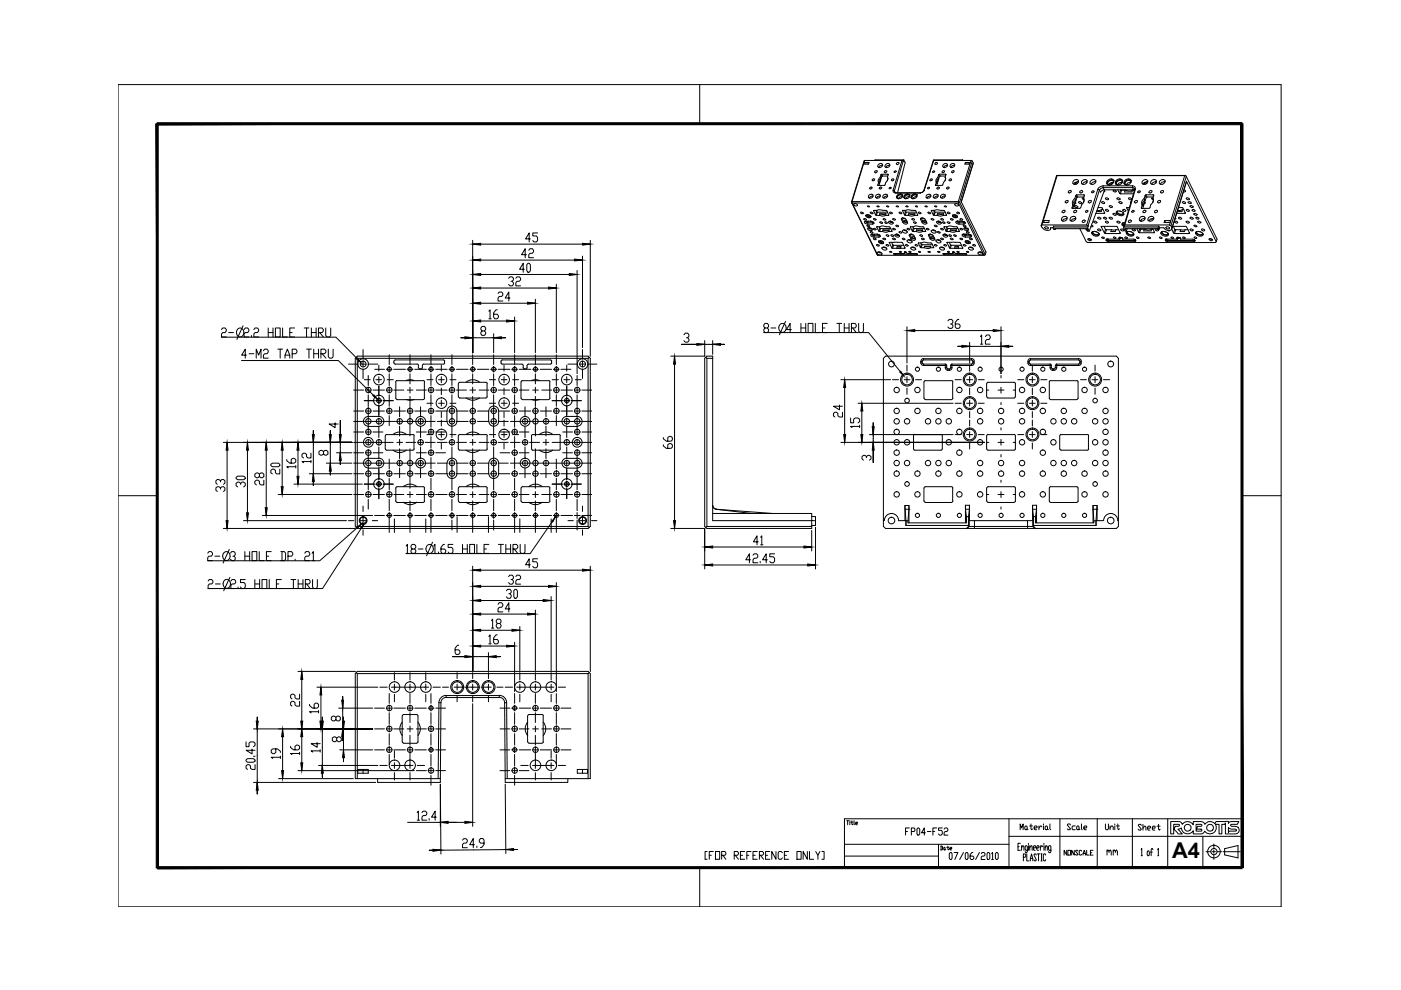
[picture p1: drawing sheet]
<svg xmlns="http://www.w3.org/2000/svg" width="297mm" height="210mm" viewBox="0 0 297 210" stroke-linecap="round" stroke-linejoin="round" font-family="sans-serif">
<defs><g id="words">
<text font-size="4.6" x="248.5" y="182">A4</text>
</g></defs>
<!-- layer: 0 -->
<g fill="none" stroke="#000" stroke-width=".21">
<path d="M25 17.9h246.6v174.4h-246.6zM148.4 17.9v8.3M100.2 58.2h22.2M100.2 55.1h23.3M100.2 51.8h25M100.2 51v23.8M107.8 59l.3-.3h.5l.3 .3v.3l-.3 .3h-.3M108.6 59.6l.3 .4v.3l-.3 .3h-.5l-.3-.3M109.4 59l.2-.3h.5l.3 .3v.3l-.3 .3h-.5l-.2 .4v.6h1M111.2 57.1h-1l.7-1.3v1.9M111.6 54h-1l.8-1.3v1.9M111.9 55.8h.3l.3 .3v1.3l-.3 .3h-.3l-.2-.3v-1.3z"/>
<path d="M112.1 53.1l.3-.4h.5l.2 .4v.3l-.2 .3h-.5l-.3 .3v.6h1M112.5 50.7h-1.1l.8-1.3v1.9M114 49.4h-1v.6h.7l.3 .4v.6l-.3 .3h-.5l-.2-.3M122.4 57.3v21.9M123.5 54.3v19.4M125.2 51v24.6M46.9 71.5h24.3l4.5 4.5M47 69.9l.2-.4h.5l.3 .4v.3l-.3 .3h-.5l-.2 .3v.6h1M48.5 70.5h1M50.4 69.8a.87 .87 0 0 1 1.2 .1 .87 .87 0 0 1-.1 1.3 .87 .87 0 0 1-1.3-.2 .87 .87 0 0 1 .2-1.2zM51.2 76.4h20.5l7.5 7.4M51.5 69.1l-1.3 2.9"/>
<path d="M51.7 69.9l.3-.4h.5l.3 .4v.3l-.3 .3h-.5l-.3 .3v.6h1.1M52.3 75.3h-1.1l.8-1.3v1.9M52.8 75h1M53.3 71.1v.3M53.8 69.9l.3-.4h.5l.2 .4v.3l-.2 .3h-.5l-.3 .3v.6h1M54.3 75.9v-1.9l.5 1.3 .5-1.3v1.9M55.9 74.4l.2-.4h.5l.3 .4v.3l-.3 .3h-.5l-.2 .3v.6h1M56.9 70.5h1M56.9 69.5v1.9M57.9 69.5v1.9M58.4 69.5h1v1.9h-1zM58.9 74h1"/>
<path d="M59.4 74v1.9M59.9 69.5v1.9h1M60.4 75.9v-.6l.5-1.3 .5 1.3v.6M60.4 75.3h1M61.4 70.5h.5M61.9 75h.8l.3-.3v-.3l-.3-.4h-.8v1.9M62.5 69.5h-1.1v1.9h1.1M64.5 69.5h1M65 69.5v1.9M65 74h1M65.5 74v1.9M66 70.5h1"/>
<path d="M66 69.5v1.9M66.5 75h1M66.5 74v1.9M67 69.5v1.9M67.5 70.5h.8l.3-.3v-.3l-.3-.4h-.8v1.9M67.5 74v1.9M67.8 70.5l.8 .9M68 75h.8l.3-.3v-.3l-.3-.4h-.8v1.9M68.3 75l.8 .9M69.1 69.5v1.6l.3 .3h.5l.2-.3v-1.6M69.6 74v1.6l.3 .3h.5l.2-.3v-1.6M100.2 71.6h-2.5h9.5h-2.5"/>
<path d="M100.2 68.1h8.9M100.2 64.3h13.3M100.2 61.1h17.8M102.2 70.2l-.2-.4v-.3l.2-.3h.5l.3 .3v.3l-.3 .4h-.5l-.2 .3v.3l.2 .3h.5l.3-.3v-.3l-.3-.3M103.6 66l.3-.3v1.9M103.6 67.6h.6M104.7 70.8v4M105.4 65.7h-.2l-.5 .6v1l.2 .3h.5l.3-.3v-.3l-.3-.4h-.7M105.6 62.2l.2-.3h.6l.2 .3v.4l-.2 .3h-.6l-.2 .3v.6h1M108.1 63.2h-1l.8-1.3v1.9M109.1 67.2v7.6M113.5 63.4v11.4"/>
<path d="M118 60.3v14.5M142.2 75.5h7.3M143 75.5v36.5M145 71l.3-.4h.5l.3 .4v.3l-.3 .3h-.2M145.8 71.6l.3 .3v.3l-.3 .3h-.5l-.3-.3M149.4 73h-4.9h9.1h-2.5M149.4 72.2v3.4M151.1 72.2v2.9M161.9 70.5h22.3l6.7 8.3M162.2 69.5l-.3-.3v-.3l.3-.3h.5l.3 .3v.3l-.3 .3h-.5l-.3 .4v.3l.3 .3h.5l.3-.3v-.3l-.3-.4M163.5 69.5h1M165.3 68.8a.87 .87 0 0 1 1.3 .2 .87 .87 0 0 1-.1 1.2 .87 .87 0 0 1-1.3-.1 .87 .87 0 0 1 .1-1.3z"/>
<path d="M166.6 68.1l-1.4 2.9M167.8 69.9h-1l.7-1.3v1.9M169.8 69.5h1M169.8 68.6v1.9M170.8 68.6v1.9M171.3 68.6h1.1v1.9h-1.1zM172.9 68.6v1.9h1M174.4 69.5h.5M175.4 68.6h-1v1.9h1M177.4 68.6h1M177.9 68.6v1.9M179 69.5h1"/>
<path d="M179 68.6v1.9M180 68.6v1.9M180.5 69.5h.8l.2-.3v-.3l-.2-.3h-.8v1.9M180.8 69.5l.7 1M182 68.6v1.6l.3 .3h.5l.3-.3v-1.6M192.3 70.1h19.9M192.3 69.3v7.7M201 68l.3-.3h.5l.2 .3v.4l-.2 .3h-.3M201.8 68.7l.2 .3v.3l-.2 .3h-.5l-.3-.3M203.3 67.7h-.3l-.5 .7v.9l.3 .3h.5l.3-.3v-.3l-.3-.3h-.8M205.6 73.4h-2.5h11.6h-2.5M205.6 72.6v4.4"/>
<path d="M207.9 71.4l.2-.4v2M207.9 73h.5M208.9 71.4l.3-.4h.5l.2 .4v.3l-.2 .3h-.5l-.3 .3v.7h1M212.2 69.3v9.9M47.3 93.8h27.3M48.1 93.8v18.2M52.5 93.8v16.6M56.4 93.8v15.5M57.4 98.5l.4-.3h1.2l.3 .3v.2l-.3 .3h-1.2l-.4-.3zM59.3 99.5v1h-.6l-.3-.3v-.5l-.3-.2h-.3l-.4 .2v.5l.4 .3M59.8 93.8v11M60.8 97.4v.3l.6 .5h1l.3-.3v-.5l-.3-.2h-.3l-.4 .2v.8"/>
<path d="M62.7 99h-1.9l.3 .2M62.7 98.7v.5M63.2 93.8v8.8M65.9 97.9h-1.9l.4 .2M65.9 96.1v1h-.6l-.3-.3v-.5l-.3-.2h-.3l-.4 .2v.5l.4 .3M65.9 97.6v.5M66.4 93.8v-2.5v11.6v-2.5M68.6 95.7l.3-.2h.3l.3 .2v.6l-.3 .2h-.3l-.3-.2v-.6l-.3-.2h-.3l-.4 .2v.6l.4 .2h.3l.3-.2M69.2 98.2h5.4M70 93.8v-2.5v9.4v-2.5M71 89.6v1.1l-1.2-.8h1.9M71.3 96h3.3"/>
<path d="M72.2 93.8v-4.7v9.4v-2.5M140.6 94.3v.3l.7 .5h1l.3-.3v-.5l-.3-.2h-.4l-.3 .2v.8M140.6 92.8v.2l.7 .5h1l.3-.2v-.5l-.3-.3h-.4l-.3 .3v.7M178 85.9v1l-1.3-.8h1.9M178.3 93.8h30.4M178.3 80.5h10.5M178.6 87.4v1h-.6l-.4-.2v-.5l-.3-.3h-.3l-.3 .3v.5l.3 .2M179.1 80.5v13.3M180.4 88.6v1h.6v-.7l.3-.3h.6l.4 .3v.5l-.4 .2M181.9 85.5h20.2M182.3 90.4h-1.9l.3 .3M182.3 90.2v.5"/>
<path d="M182.7 85.5v8.3M183.7 97.1v-.3l-.3-.3h-.3l-.3 .3v.5l.3 .3M183.7 96.8l.3-.3h.3l.4 .3v.5l-.4 .3M184.3 92.1h17.8M185.1 92.1v-2.5v8.5v-4.3M25 105.1h8.3M44 117.3l.3-.3h.5l.3 .3v.3l-.3 .3h-.5l-.3 .3v.7h1.1M45.6 117.9h1M46.8 103.7v-.3l-.4-.2h-.3l-.3 .2v.6l.3 .2M46.8 103.4l.2-.2h.4l.3 .2v.6l-.3 .2M46.8 102.2v-.3l-.4-.2h-.3l-.3 .2v.5l.3 .3M46.8 101.9l.2-.2h.4l.3 .2v.5l-.3 .3"/>
<path d="M47.3 112h28.1M47.4 117.2a.87 .87 0 0 1 1.3 .2 .87 .87 0 0 1-.1 1.2 .87 .87 0 0 1-1.3-.1 .87 .87 0 0 1 .1-1.3zM48.6 116.5l-1.3 2.9M48.9 117.3l.2-.3h.5l.3 .3v.3l-.3 .3h-.2M49.6 117.9l.3 .3v.4l-.3 .3h-.5l-.2-.3M50.1 101.2l.3-.2h1.3l.3 .2v.3l-.3 .2h-1.3l-.3-.2zM51 102.7v-.2l-.3-.3h-.3l-.3 .3v.5l.3 .2M51 102.5l.3-.3h.4l.3 .3v.5l-.3 .2M51.6 110.4h21.9M51.9 117.9h1M51.9 117v1.9M52.9 117v1.9"/>
<path d="M53.4 117h1.1v1.9h-1.1zM55 117v1.9h1M55 100.5l.3-.2h.3l.3 .2v.5l-.3 .3h-.3l-.3-.3v-.5l-.3-.2h-.3l-.4 .2v.5l.4 .3h.3l.3-.3M55.6 109.3h23.4M55.9 101.8v1h-.6l-.3-.2v-.5l-.3-.3h-.3l-.4 .3v.5l.4 .2M56.5 117.9h.5M57.5 117h-1v1.9h1M59 104.8h15.6M59.5 117h.8l.3 .3v1.3l-.3 .3h-.8M59.8 117v1.9M61.1 117.9h.7l.3-.3v-.3l-.3-.3h-.7v1.9M62.3 102.6h14.5"/>
<path d="M62.6 118.6v.3M64.6 117.3l.3-.3h.5l.3 .3v.3l-.3 .3h-.5l-.3 .3v.7h1.1M65.6 100.4h9M66.2 117.3l.2-.3v1.9M66.2 118.9h.5M75.7 111.9l-7.9 7h-23.8M76.6 112l-8.2 12.8h-24.3M86.1 115.8l.3-.4v1.9M86.1 117.3h.5M87.4 116.4l-.3-.3v-.3l.3-.4h.5l.3 .4v.3l-.3 .3h-.5l-.3 .3v.3l.3 .3h.5l.3-.3v-.3l-.3-.3M88.7 116.4h1M90.5 115.7a.87 .87 0 0 1 1.3 .1 .87 .87 0 0 1-.2 1.3 .87 .87 0 0 1-1.2-.2 .87 .87 0 0 1 .1-1.2z"/>
<path d="M91.7 115l-1.3 2.8M92 115.8l.2-.4v1.9M92 117.3h.5M93 117v.3M94.2 115.4h-.2l-.5 .7v.9l.2 .3h.5l.3-.3v-.3l-.3-.3h-.7M96 115.4h-1v.7h.8l.2 .3v.6l-.2 .3h-.5l-.3-.3M98.1 116.4h1M98.1 115.4v1.9M99.1 115.4v1.9M99.6 115.4h1v1.9h-1zM101.1 115.4v1.9h1M102.6 116.4h.5"/>
<path d="M103.6 115.4h-1v1.9h1M105.7 115.4h1M106.2 115.4v1.9M107.2 116.4h1.1M107.2 115.4v1.9M108.3 115.4v1.9M108.8 116.4h.7l.3-.3v-.3l-.3-.4h-.7v1.9M109 116.4l.8 .9M110.3 115.4v1.6l.2 .3h.6l.2-.3v-1.6M112.5 119.7h-1.1l.8-1.2v1.9M114 118.5h-1v.6h.7l.3 .4v.6l-.3 .3h-.5l-.2-.3M117.1 110.6l-4.7 6.8h-26.3"/>
<path d="M142.2 112h7.3M149.4 119.8h23.5M149.4 116h22.7M149.4 112v8.6M159.1 118.7h-1l.8-1.3v1.9M159.7 117.7l.2-.3h.5l.3 .3v.4l-.3 .2h-.5l-.2 .4v.6h1M160.8 114.9h-1.1l.8-1.3v1.9M161.2 119v.3M161.3 113.9l.2-.3v1.9M161.3 115.5h.5M162.7 118.7h-1l.7-1.3v1.9M164.2 117.4h-1v.7h.8l.2 .2v.7l-.2 .3h-.5l-.3-.3"/>
<path d="M172.1 112.5v4.3M172.9 111.8v8.8M263.3 105.1h8.3M44.1 123.2l.3-.3h.5l.2 .3v.3l-.2 .3h-.5l-.3 .3v.7h1M45.7 123.8h1M47.5 123.1a.87 .87 0 0 1 1.3 .1 .87 .87 0 0 1-.2 1.3 .87 .87 0 0 1-1.2-.2 .87 .87 0 0 1 .1-1.2zM48.7 122.4l-1.3 2.9M49 123.2l.2-.3h.5l.3 .3v.3l-.3 .3h-.5l-.2 .3v.7h1M50.5 124.4v.4M52 122.9h-1v.6h.7l.3 .3v.6l-.3 .4h-.5l-.2-.4M54 123.8h1M54 122.9v1.9"/>
<path d="M55 122.9v1.9M55.6 122.9h1v1.9h-1zM57.1 122.9v1.9h1M58.6 123.8h.5M59.7 122.9h-1.1v1.9h1.1M61.7 122.9h1M62.2 122.9v1.9M63.2 123.8h1M63.2 122.9v1.9M64.2 122.9v1.9M64.7 123.8h.8l.3-.3v-.3l-.3-.3h-.8v1.9M65 123.8l.8 1"/>
<path d="M66.3 122.9v1.5l.2 .4h.5l.3-.4v-1.5M97.3 136.8h-.3l-.5 .6v1l.2 .4h.6l.2-.4v-.3l-.2-.3h-.8M100.2 139.2h-4.2h10.1h-2.5M100.2 137h8.9M100.2 133.6h10M100.2 130.2h13.3M100.2 127.3h16.7M100.2 124.3h17.8M100.2 120.9h25M100.2 120v22.2M103.6 138.4v3.8M103.6 134.9l.3-.3v1.9"/>
<path d="M103.6 136.5h.6M104.2 131.6l.3-.3v1.9M104.2 133.2h.5M105.4 134.6h-.2l-.5 .6v1l.2 .3h.5l.3-.3v-.3l-.3-.3h-.7M105.5 132.2l-.3-.3v-.3l.3-.3h.5l.2 .3v.3l-.2 .3h-.5l-.3 .3v.3l.3 .4h.5l.2-.4v-.3l-.2-.3M105.6 128.1l.2-.3h.6l.2 .3v.3l-.2 .4h-.6l-.2 .3v.6h1M107.4 125.3l.2-.3h.5l.3 .3v.3l-.3 .3h-.2M107.8 122.2l.3-.3h.5l.3 .3v.4l-.3 .3h-.3M108.1 129.1h-1l.8-1.3v1.9M108.1 125.9l.3 .3v.3l-.3 .4h-.5l-.2-.4M108.6 122.9l.3 .3v.3l-.3 .4h-.5l-.3-.4M109.1 136.2v10.4"/>
<path d="M109.2 125h.2l.3 .3v1.2l-.3 .4h-.2l-.3-.4v-1.2zM109.4 122.2l.2-.3h.5l.3 .3v.4l-.3 .3h-.5l-.2 .3v.7h1M110.2 132.8v9.4M113.5 129.4v12.8M116.9 126.5v15.7M118 123.5v23.1M125.2 120v22.4M52.2 157.3v1h.6v-.7l.3-.3h.6l.4 .3v.5l-.4 .2M53.4 158.8v1l-1.2-.7h1.9M53.7 154.5h25.3M54.5 154.5v-2.5v16.3v-2.4M58.5 158.8v.7l-.4 .3h-.3l-.3-.3v-.5l.3-.2h1l.7 .5v.2"/>
<path d="M59.9 154.5v10.6M61.6 158.2v.3l.6 .5h1l.3-.3v-.5l-.3-.2h-.3l-.4 .2v.8M63.2 142.4h12.2M63.5 148.7v1h-.6l-.4-.2v-.5l-.3-.3h-.3l-.3 .3v.5l.3 .2M63.5 147.2v1h-.6l-.4-.3v-.5l-.3-.2h-.3l-.3 .2v.5l.3 .3M63.5 159.8h-1.9l.3 .2M63.5 159.5v.5M64 142.4v21M65.6 149.3v.3l.7 .5h.9l.3-.3v-.5l-.3-.2h-.3l-.3 .2v.8M67.2 145.7h12.9M67.2 157.4v1l-1.2-.7h1.9M67.5 150.9h-1.9l.4 .3"/>
<path d="M67.5 150.7v.5M67.9 159.2h-1.9l.3 .3M67.9 158.9v.6M68 145.7v8.8M68.3 154.5v-2.5v12.8v-2.5M71.2 152.1l.3-.3h.4l.3 .3v.5l-.3 .3h-.4l-.3-.3v-.5l-.3-.3h-.3l-.4 .3v.5l.4 .3h.3l.3-.3M71.4 156.5l.3-.3h.3l.4 .3v.5l-.4 .3h-.3l-.3-.3v-.5l-.3-.3h-.3l-.3 .3v.5l.3 .3h.3l.3-.3M71.8 150.1h7.2M72 159h7M72.7 150.1v-2.5v9.4v-2.5M72.8 154.5v-2.5v9.5v-2.5M100.2 149.2v26"/>
<path d="M52.2 161.1l.3-.2h1.2l.4 .2v.3l-.4 .2h-1.2l-.3-.2zM53.7 160.3h.4M53.7 165.9h25.9M54.1 162.1v1h-.7l-.3-.2v-.5l-.3-.3h-.3l-.3 .3v.5l.3 .2M59.1 165.1h15.8M59.5 160.6h-2l.3 .2M59.5 160.3v.5M63.2 163.4h24.7M67.5 162.3h12.6M86.4 174.4h10.4M88.4 172.3l.3-.3v1.9M88.4 173.9h.6"/>
<path d="M89.5 172.3l.2-.3h.5l.3 .3v.3l-.3 .3h-.5l-.2 .4v.6h1M91 173.6v.3M92.5 173.3h-1l.8-1.3v1.9M93.4 174.4h6.8M93.4 175.2v-8.9l.1 14.8M98.1 178.1l.2-.3h.5l.3 .3v.4l-.3 .3h-.5l-.2 .3v.6h1M100.6 179.1h-1l.7-1.3v1.9M101.1 179.4v.3M102.6 178.8h-.7l-.3-.4v-.3l.3-.3h.5l.2 .3v1l-.5 .6h-.2M107.1 166.3l.1 14.7M179 173.6h84.3v10.4h-84.3zM179 179h34.9"/>
<path d="M179.5 174h.5M179.7 174v.9M180.2 174v.2M180.2 174.3v.6M180.4 174.3h.5M180.6 174v.7l.1 .2 .2-.2M181.1 174l.1 .9M181.4 174.6h.4v-.3l-.4 .1 .1 .5h.3M192 176.3h.4M192.8 175.5h-.8v1.6M193.2 176.3h.6l.2-.2-.2-.6h-.6v1.6M194.6 175.5l.4 .3v1l-.2 .3-.4-.3v-1z"/>
<path d="M196.2 176.6h-.8l.6-1.1v1.6M196.6 176.3h.8M197.8 176.3h.4M198.6 175.5h-.8v1.6M199 179v5M199.4 179.4l.4 .1v.6l-.4 .1M199.5 179.4v.8M199.8 175.5h-.8v.6h.6l.2 .2v.5l-.2 .3h-.4l-.2-.3M200.2 179.6l.2 .2-.1 .4-.2-.1zM200.2 175.8l.2-.3h.4l.2 .3-.2 .5h-.4l-.2 .3v.5h.8M200.7 179.6h.5M201 179.4v.7l.1 .1 .1-.1"/>
<path d="M201.4 179.9h.3v-.3l-.3 .2v.3l.3 .1M213.9 177.3h49.4M213.9 173.6v10.4M215.8 179.5h.3M216.3 175.9v-1.2l.3 .8 .3-.8v1.2M216.3 178.8h-.5v1.5h.5M216.6 179.8l.4-.5 .1 1M216.6 179.3v1M217.4 175.1l.4 .2v.5l-.2 .1-.3-.1v-.5zM217.8 175.8l.1 .1M218.1 178.8v.3M218.1 179.3v1"/>
<path d="M218.3 175.1h.6M218.3 179.8l.4-.5 .1 1M218.3 179.3v1M218.6 174.7v1.1l.2 .1 .1-.1M219.1 179.8h.4l.1-.3-.1-.2h-.3l-.1 .2 .1 .8h.3M219.3 175.5h.5l.1-.2-.1-.2h-.4l-.1 .2v.5l.1 .1h.4M219.8 179.8h.4l.1-.3-.1-.2h-.3l-.1 .2v.5l.1 .3h.3M220.3 175.1v.8M220.6 179.3v1M220.9 175.3l-.3-.2-.3 .4M221.1 179.5l-.3-.2-.2 .5M221.2 174.7v.2"/>
<path d="M221.2 175.1v.8M221.3 178.8v.3M221.3 179.3v1M221.6 179.8l.3-.5 .2 1M221.6 179.3v1M221.8 175.1l.3 .2v.5l-.2 .1-.3-.1v-.5zM222.1 175.8l.2 .1M222.6 174.7v1.1l.2 .1M224.7 173.6v10.4M227 174.9l-.2-.2h-.3l-.2 .2 .7 .9-.2 .1h-.3l-.2-.1M228 175.1h-.5l-.2 .2v.5l.2 .1h.5M228.4 175.1l.4 .2v.5l-.2 .1-.3-.1v-.5z"/>
<path d="M228.8 175.8l.2 .1M229.3 174.7v1.1l.2 .1M229.8 175.5h.5l.1-.2-.1-.2h-.3l-.2 .2v.5l.2 .1h.3M232.6 173.6v10.4M234.4 174.7v1l.1 .2h.3l.2-.2v-1M235.3 175.5l.4-.4h.2l.1 .2v.6M235.3 175.1v.8M236.4 174.7v.2M236.4 175.1v.8M236.7 175.1h.6M237 174.7v1l.2 .2 .1-.2M240.1 173.6v10.4"/>
<path d="M242 175l-.2-.2h-.3l-.2 .2 .7 .8-.2 .2h-.3l-.2-.2M242.3 175.6l.5-.4 .2 .2v.6M242.3 174.8v1.2M243.3 175.6h.5l.2-.2-.2-.2h-.3l-.2 .2v.4l.2 .2h.3M244.3 175.6h.5l.2-.2-.2-.2h-.3l-.2 .2v.4l.2 .2h.3M245.3 175.2h.7M245.6 174.8v1l.2 .2 .2-.2M247.6 173.6v10.4M248.2 174.2h1.6a.77 .77 0 0 1 .9 .6 1.38 1.38 0 0 1 2.3 .1v-.7a3.8 3.8 0 0 1 2.3 .3l.2 .3a1.3 1.3 0 0 1 2.1-.1l.1-.3a.76 .76 0 0 1 1-.2l1.7-.1v.4a3.5 3.5 0 0 1 2.3-.3l-.3 .6-1.5 .1v.1l.3 .2a1.17 1.17 0 0 1 1.5 .6 .84 .84 0 0 1-1 1h-1.9v-2.3l-.1 .3h-.6v2h-.6v-2h-.8a1.35 1.35 0 0 1-.5 1.8 1.35 1.35 0 0 1-1.8-.4 1.13 1.13 0 0 1-1.5 .6h-.9v-.7a1.36 1.36 0 0 1-1.5 .7 1.36 1.36 0 0 1-1-1.3l-.8 .3 1 1h-.9l-.9-1 .3-.6h.6l.3-.3-.1-.1h-1.2v2h-.6zM253.6 174.8h1.2v.3l-.2 .1h-.7l-.2 .6h1.1l-.1 .4h-1.1zM255 177.3v6.7M257.4 178.9v1"/>
<path d="M259.6 179.9l2.9-.6v2.6l-2.9-.6zM260.4 175.5a1.57 1.57 0 0 0 1.6 .3l.1 .1-.1 .3h-1.4l-.2 .3zM107.2 180.1h2.5l-18.7 .2 2.5-.1M148.4 184v8.3M149.9 180.5h-.4v1.7h.4M150.4 181.3h.4M151.2 180.5h-.8v1.7M151.7 180.5h.9v1.7h-.9zM153 181.3h.7l.2-.2v-.3l-.2-.3h-.7v1.7M153.3 181.3l.6 .9M155.7 181.3h.7l.2-.2v-.3l-.2-.3h-.7v1.7M155.9 181.3l.7 .9"/>
<path d="M157 181.3h.5M157.9 180.5h-.9v1.7h.9M158.3 181.3h.5M159.2 180.5h-.9v1.7M159.7 181.3h.4M160.5 180.5h-.8v1.7h.8M161 181.3h.6l.3-.2v-.3l-.3-.3h-.6v1.7M161.2 181.3l.7 .9M162.3 181.3h.4M163.2 180.5h-.9v1.7h.9M164.5 180.5v1.7l-.9-1.7v1.7M165.9 180.8l-.3-.3h-.4l-.2 .3v1.1l.2 .3h.4l.3-.3"/>
<path d="M166.3 181.3h.5M167.2 180.5h-.9v1.7h.9M169 180.5h.9v1.7h-.9zM171.2 180.5v1.7l-.9-1.7v1.7M171.6 180.5v1.7h.9M172.9 180.5l.5 .8v.9M173.8 180.5l-.4 .8M174.3 180.5h.4v1.7h-.4M179 181.5h20M200.4 180.1l.1 .1M201.5 180.7h.2l.2 .3v1l-.2 .2h-.2l-.2-.2v-1zM202.3 180.7h.8l-.6 1.5"/>
<path d="M204.3 180.7l-.8 1.5M204.9 180.7h.2l.1 .3v1l-.1 .2h-.2l-.2-.2v-1zM206.3 180.7h-.2l-.4 .6v.7l.2 .2h.4l.2-.5-.2-.2h-.6M207.7 180.7l-.8 1.5M208 181l.3-.3h.3l.2 .3-.2 .5h-.3l-.3 .2v.5h.8M209.4 180.7h.2l.3 .3v1l-.3 .2h-.2l-.1-.2v-1zM210.2 181l.3-.3v1.5M210.2 182.2h.4M211.3 180.7l.3 .3v1l-.2 .2-.4-.2v-1zM217 181.8h.4l.1-.3-.1-.5h-.4v1.5M217.7 181v1.5h.5M217.8 180.3h-.3l-.1-.3 .1-.7h.2l.1 .2v1l-.1 .3h-.2l-.1-.3"/>
<path d="M218.5 182.5l.2-1.5 .3 1.5M218.5 182h.5M219.7 181.3l-.1-.3h-.3l-.1 .3 .5 1-.1 .2h-.3l-.1-.2M219.9 181h.5M220.2 181v1.5M220.7 181h.3M220.7 182.5h.3M220.8 181v1.5M221.7 181.3l-.1-.3h-.3l-.1 .3 .1 1.2h.3l.1-.2M222.8 180.3h-.4l-.1-.3 .1-.7h.3l.1 .2v1l-.1 .3h-.3l-.1-.3M226.2 180.3v1l-.6-1v1M226.4 180.3h.6v1h-.6z"/>
<path d="M227.8 180.3v1l-.6-1v1M228.6 180.5l-.5-.2-.1 .2 .6 .6-.2 .2-.4-.2M229.3 180.5l-.1-.2-.4 .2 .2 .8 .3-.2M229.6 181.3l.3-1 .2 1M229.6 181h.5M230.4 180.3v1h.5M231.2 180.8h.3M231.7 180.3h-.5v1h.5M234.7 180.5l.2-.3 .2 .5M234.7 180.2v1.1M235.1 180.5l.3-.3 .2 .3v.8M236 180.5l.3-.3 .2 .5"/>
<path d="M236 180.2v1.1M236.5 180.5l.2-.3 .2 .3v.8M241.9 180.2l.2-.3v1.5M241.9 181.4h.3M243.3 180.4h.3l.1 .3-.1 .7h-.3l-.1-.2zM243.9 180.7h.4M244.4 180.2l-.1-.3-.2 .3v1.2M245.5 180.2l.1-.3v1.5M245.5 181.4h.2M255.7 180.6h1M257 180.6h.7M257.4 180.2v.7"/>
<path d="M257.4 181.3v.9M258 180.6h1M259.3 180.6h3.7"/>
<circle cx="251.8" cy="175.5" r=".72"/>
<circle cx="256.5" cy="175.5" r=".72"/>
<circle cx="257.4" cy="180.6" r="1.33"/>
<circle cx="257.4" cy="180.6" r=".66"/>
</g>
<g fill="#000" stroke="#000" stroke-width=".21">
<path d="M100.2 58.2l1.7-.2v.4zM100.2 55.1l1.7-.2v.4zM100.2 51.8l1.7-.2v.4zM120.7 58l1.7 .2-1.7 .2zM121.8 54.9l1.7 .2-1.7 .2zM123.5 51.6l1.7 .2-1.7 .2zM75.8 75.9l.7 .9-.9-.7zM98.6 71.4l1.6 .2-1.6 .2zM100.2 68.1l1.7-.3v.5zM100.2 64.3l1.7-.2v.4zM100.2 61.1l1.7-.2v.4zM104.7 71.6l1.6-.2v.4z"/>
<path d="M107.4 67.8l1.7 .3-1.7 .2zM111.9 64.1l1.6 .2-1.6 .2zM116.3 60.9l1.7 .2-1.7 .2zM143 75.5l.2 1.7h-.4zM147.8 72.8l1.6 .2-1.6 .2zM151.1 73l1.7-.2v.4zM190.8 78.9l.2-.2 .6 1zM192.3 70.1l1.6-.2v.4zM203.9 73.2l1.7 .2-1.7 .2zM212.2 73.4l1.7-.2v.4zM210.6 69.9l1.6 .2-1.6 .2zM48.1 93.8l.3 1.6h-.5z"/>
<path d="M52.5 93.8l.2 1.6h-.4zM56.4 93.8l.3 1.6h-.5zM59.8 93.8l.2 1.6h-.4zM63.2 93.8l.2 1.6h-.4zM66.2 92.1h.4l-.2 1.7zM69.8 92.1h.4l-.2 1.7zM70 98.2l.2 1.7h-.4zM71.9 92.1h.5l-.2 1.7zM72.2 96l.2 1.6h-.5zM79.1 83.9l.2-.2 .6 .9zM178.9 92.1h.4l-.2 1.7zM179.1 80.5l.2 1.7h-.4z"/>
<path d="M182.5 92.1h.4l-.2 1.7zM182.7 85.5l.2 1.7h-.4zM185.1 93.8l.2 1.6h-.4zM184.9 90.5h.4l-.2 1.6zM47.9 110.4h.5l-.3 1.6zM52.3 108.7h.4l-.2 1.7zM56.2 107.6h.5l-.3 1.7zM59.6 103.2h.4l-.2 1.6zM63 101h.4l-.2 1.6zM66.4 100.4l.2 1.7h-.4zM75.7 111.7l.9-.6-.8 .9zM77.2 111.1l-.5 .9-.2-.1z"/>
<path d="M117.7 109.7l-.5 1-.2-.2zM142.8 110.4h.4l-.2 1.6zM149.4 119.8l1.7-.2v.4zM149.4 116l1.7-.2v.4zM170.4 115.8l1.7 .2-1.7 .2zM171.3 119.6l1.6 .2-1.6 .2zM98.6 139l1.6 .2-1.6 .2zM100.2 137l1.7-.2v.4zM100.2 133.6l1.7-.2v.4zM100.2 130.2l1.7-.2v.4zM100.2 127.3l1.7-.2v.4zM100.2 124.3l1.7-.2v.4z"/>
<path d="M100.2 120.9l1.7-.2v.4zM103.6 139.2l1.6-.2v.4zM107.4 136.8l1.7 .2-1.7 .2zM108.6 133.4l1.6 .2-1.6 .2zM111.9 130l1.6 .2-1.6 .2zM115.2 127.1l1.7 .2-1.7 .2zM116.3 124.1l1.7 .2-1.7 .2zM123.5 120.7l1.7 .2-1.7 .2zM54.3 152.9h.5l-.3 1.6zM59.9 154.5l.2 1.7h-.4zM63.8 152.9h.4l-.2 1.6zM64 142.4l.2 1.6h-.4z"/>
<path d="M64 154.5l.2 1.7h-.4zM67.8 152.9h.4l-.2 1.6zM68 145.7l.2 1.6h-.4zM68.1 152.9h.5l-.3 1.6zM72.7 154.5l.1 1.7h-.4zM72.4 148.4h.4l-.1 1.7zM72.6 152.9h.4l-.2 1.6zM72.8 159l.2 1.6h-.4zM54.5 165.9l.3 1.6h-.5zM59.7 163.4h.4l-.2 1.7zM63.8 161.7h.4l-.2 1.7zM68.3 162.3l.3 1.6h-.5z"/>
<path d="M93.4 174.4l1.6-.3v.5zM98.6 174.1l1.6 .3-1.6 .2zM91.8 180.1l1.7 .1-1.7 .3zM107.2 180.1l1.7-.2v.4z"/>
<path d="M33.1 26.2l.4 157.8v-157.8zM33.1 26.2l.4 157.8h-.4z"/>
<path d="M33.3 26.4h230v-.4zM33.3 26h230l-230 .4z"/>
<path d="M33.3 183.8v.4l230-.4zM33.3 184.2l230-.4v.4z"/>
<path d="M263.1 26.2v157.8h.4zM263.1 26.2h.4v157.8z"/>
</g>
<!-- layer: 7_ALL_FEATURES -->
<g fill="none" stroke="#000" stroke-width=".21">
<path d="M183.3 34.4h.9v.4h-1.1zM183.3 34.4l.1 .4M183.3 34l-2.8 8.9M183.3 34l-2.6 8.7M183.3 34h7.9M186.1 39.2l.1 .1M186.3 38.7l-.2 .5M186.6 37.6l-.4 .7 .2 .6 .3-1.1M186.6 37.6l.1 .2M186.7 37.8l-.3 .4-.1 .5M186.8 37l-.2 .6M186.8 37l.2 .4"/>
<path d="M187 37.4l-.6 1.9M187 36.9l.1 .4M187 36.9h1.2M187 36.9l-.2 .1M187.1 35.1l-.6 .1-.2 .3M187.1 37.3h1.1M187.1 37.3l-.1 .1M188.1 37.6l.2 .2-.2 .5-.3 .4-.2 .5h-1.5M188.1 37.6l.1 .1M188.2 36.9l-.1 .7M188.2 36.9l.1 .2M188.3 37.9l-.2 .4"/>
<path d="M188.5 39.9l.2-.2 .2 .2-.2 .1zM188.7 35.1l-.6 .1-.3 .3M189.6 36.4l.2-.2 .2 .1-.2 .3zM191.2 34l-1.8 6.3M191.2 34l.3 .1M191.5 34.1l-1.9 6.4M191.6 33.9h-6.1v.1M191.6 33.9l-.1 .2M191.6 33.9l.3 .6-1.6 6.4M196.7 39.9l.2-.2 .2 .1-.2 .2zM197.8 36.4l.1-.2 .3 .2-.2 .2zM198 34l-2.2 6.5"/>
<path d="M198 34l-2 6.3M198 34h7.9M198.3 39.2l.1 .1M198.5 38.7l-.2 .5M198.9 37.6l-.4 .4 .1 .9 .4-1.1M198.9 37.6l.1 .2M199 37.8l-.4 .4v.5M199 37l-.1 .6M199 37l.2 .4M199.2 37.4l-.6 1.9M199.2 36.9h1.3M199.2 36.9l.2 .4"/>
<path d="M199.2 36.9l-.2 .1M199.4 37.3h1.1M199.4 37.3l-.2 .1M200.4 37.6l.1 .2-.1 .5-.4 .4-.1 .5h-1.6M200.4 37.6l.1 .1M200.5 36.9l-.1 .7M200.5 36.9v.2M200.5 37.9l-.2 .4M200.9 35.1l-.6 .1-.2 .3M202.4 35.1l-.5 .1-.3 .3M204.1 33.9h-6.1l-.1 .2M204.1 33.9v.1"/>
<path d="M204.7 34.4h1l-.1 .4h-1zM204.7 34.4l.1 .4M205.9 34l-2.7 8.7M205.9 34l.2 .1M206.1 34.1l-2.6 8.8M206.1 34.1l.2 .4-2.5 8.3 5.3 10.7-.2 .5M224.1 37.2l-3.4 10.7M224.1 37.2h.1M224.1 37.2h27.3M224.1 37.2l-3.2 10.5M224.1 37.2h27.1M228.4 38.9l-.2-.2-.3 .1 .4 .2"/>
<path d="M228.7 38.6l-.7 .1-.3 .4M230.5 38.7l-.1 .1M230.5 38.6a.85 .85 0 0 0-1 .5M232.3 38.6l-.7 .1-.3 .4M233.9 39.4a1.35 1.35 0 0 0-1.1 .7M233.9 39.8l-.5 .1-.3 .4M233.9 39.4v.4M233.9 39.8l.2 .4M233.9 39.8h6.2M233.9 39.4h6.2M235.6 38.7l.2 .2h-.5M237.8 38.7v.2"/>
<path d="M237.8 38.7h.1M240.1 39.4a.6 .6 0 0 1 .6 .7M240.1 39.4v.4M240.1 39.8l.5 .2v.3M240.1 39.8l.2 .4M243.1 38.9l-.2-.2-.3 .1 .4 .2M243.3 38.6a.93 .93 0 0 0-1 .5M245.1 38.7v.1M245.2 38.6a.85 .85 0 0 0-1 .5M247 38.6l-.7 .1-.3 .4M251.2 37.2l-3.2 10.5M251.4 37.2h-.2"/>
<path d="M251.4 37.2l.1 .2M251.5 37.4l-3.2 10.5M251.5 37.4l6.5 13.3-.1 .6M180.5 42.9l5.6 11.2M180.5 42.9h.1M180.6 42.9l.1 .1M180.7 42.7l-.1 .2M180.7 43l5.4 11.1M180.7 43h22.5M180.7 42.7h22.5M181 43.3a.48 .48 0 0 1 .8 .2 .48 .48 0 0 1-.8-.2zM183.6 45.7a.69 .69 0 0 0 1 .3"/>
<path d="M183.6 45.6v.1M183.7 45.6a.63 .63 0 0 1 .9 .4 .56 .56 0 0 1-.6 .2 .56 .56 0 0 1-.3-.6zM183.9 43.7l.2-.1 .2 .2zM184 45.6l.4 .2-.3 .1-.2-.2zM185.1 41.6l-.6 .1-.2 .3M185.2 44.7a4.4 4.4 0 0 1 2.8 0l.4 .9v.1M185.2 44.7l.4 .9M185.3 44.6l-.1 .1M185.6 45.6l.2 .1M185.7 44.6l.2 .3M185.8 45.7h.7M185.9 44.9l-.3 .7"/>
<path d="M185.9 44.9l.1 .1M185.9 48.1l1-.2 1.6 .2 .6 .9M185.9 48.1l.4 .9M185.9 43.7l.3-.1 .2 .2zM186 45l-.2 .7M186 45h2.2M186.1 54.1h22.5M186.3 51.2l.1-.1a.7 .7 0 0 1 .9 .4 .63 .63 0 0 1-1-.3zM186.3 51.2v.1a.67 .67 0 0 0 1 .2M186.3 49l.2 .1M186.3 51.1v.1M186.4 48.1l.1 .3"/>
<path d="M186.5 45.7l.6 .1 .7-.1M186.5 49.1h.6M186.5 45.3l.7 .2 .6-.2M186.5 45.3v.4M186.5 48.4l-.2 .6M186.5 45.3h1.3M186.5 48.4l.2 .1M186.7 41.6l-.6 .1-.3 .3M186.7 51.1l.4 .2-.3 .1-.2-.1zM186.7 48.5l-.2 .6M186.7 48.5h2.2M187.1 49.1l.7 .2 .6-.2"/>
<path d="M187.2 48.8l.6 .1 .7-.1M187.2 48.8l-.1 .3M187.2 48.8h1.3M187.8 45.7h.6M187.8 45.3v.4M188 43.7l.2-.1 .2 .2-.2 .1zM188.2 41.6l-.6 .1-.3 .3M188.4 45.5v.2M188.4 49.1h.6M188.5 48.8l-.1 .3M188.6 51.5l2.6-.1 .7 1.2M188.6 51.5l.5 1.1"/>
<path d="M188.6 51.4v.1M188.7 53.3l.4 .2h-.2zM189 51.4l.3 .5M189.1 48.9l-.1 .2M189.1 53.4v.1M189.1 52.6h.1M189.1 49v.1M189.1 49.1h-.1M189.2 52.6h.9M189.3 51.9l-.2 .7M189.3 51.9l.2 .1M189.4 40.3a.48 .48 0 0 0 .5 .6"/>
<path d="M189.4 40.3l.2 .2M189.5 52h2.1M189.5 52l-.3 .6M189.5 53.8l.1 .1M189.5 53.7v.1M189.6 53.9l.2 .1M189.6 40.5v.2l.4 .2M189.6 40.5l.2 .3M189.6 53.7v.2M189.8 54h4.6M189.8 53.7v.3M189.9 40.8h.1"/>
<path d="M189.9 40.9h5.2M190 43.7l.3-.1 .2 .2-.3 .1zM190 40.9h-.1M190 40.9h5.2M190.1 52.6h.8M190.2 52.3h.8M190.2 52.3l-.1 .3M190.7 53.3l.4 .2h-.2zM190.9 52.6h.9M191 52.3l-.1 .3M191.1 53.4v.1M191.4 44.7l1-.2 1.6 .1 .2 .1 .4 .9-.1 .1"/>
<path d="M191.4 44.7l.4 .9M191.4 44.6v.1M191.7 53.5l.1 .2M191.8 53.4l-.1 .1M191.8 45.6l.2 .1M191.8 53.7l-2.3 .1M191.8 44.6l.2 .3M191.8 52.5v.1M191.8 53.7h.1M191.9 52.6h.1M191.9 52.6h-.1M191.9 53.4l-.1 .3"/>
<path d="M192 53.4l.4 .3 2.1 .1M192 44.9l-.2 .7M192 45.7h.5M192 44.9l.1 .1M192.1 43.7l.2-.1 .2 .2zM192.1 53.5h-.4M192.1 45l-.1 .7M192.1 45h2.2M192.5 45.7l.7 .1 .7-.1M192.7 45.3l.6 .2 .7-.2M192.7 45.3l-.2 .4M192.7 45.3h1.3"/>
<path d="M192.7 53.3l.4 .2h-.2zM193 48.2l1-.3 1.7 .2 .6 .9M193 48.2l.4 .8M193.1 48.1l-.1 .1M193.1 53.4v.1M193.4 49l.2 .1M193.5 48.1l.1 .3M193.6 49.1h.6M193.6 48.4l-.2 .6M193.6 48.4l.2 .1M193.8 48.5h2.2M193.8 48.5l-.2 .6"/>
<path d="M193.9 45.7h.6M194 45.3l-.1 .4M194.1 43.7l.2-.1 .2 .2zM194.2 49.1l.7 .2 .7-.2M194.3 48.8l.7 .1 .6-.1M194.3 48.8h1.3M194.3 48.8l-.1 .3M194.5 53.8v.2h-.1M194.5 53.8l-.1 .2M194.5 45.5v.2M194.7 51.5l1.4-.2 1.3 .2 .1 .1 .5 .8-.1 .1M194.7 51.6l.4 .8"/>
<path d="M194.7 51.5v.1M194.7 53.3l.5 .2h-.2zM195.1 52.4l.2 .1M195.2 40.9h-.1M195.2 53.4v.1M195.2 51.5l.1 .3M195.3 52.5h.6M195.3 51.8l-.2 .6M195.3 51.8l.2 .1M195.5 51.9h2.2M195.5 51.9l-.2 .6M195.6 49.1h.6"/>
<path d="M195.6 48.8v.3M195.8 40.5l-.2 .3-.4 .1M195.9 52.5l.7 .2 .6-.2M196 40.3l-.4 .5-.5 .1M196 40.3l-.2 .2M196 52.2l.7 .2 .6-.2M196 52.2h1.3M196 52.2l-.1 .3M196.1 43.7l.3-.1 .2 .2zM196.2 48.9v.2M196.3 49v.1M196.3 49.1h-.1"/>
<path d="M196.6 41.9v.1M196.8 53.3h.2l.2 .2h-.2zM197.2 52.5h.7M197.3 52.2l-.1 .3M197.4 41.6l-.6 .1-.3 .3M197.5 44.7a4.4 4.4 0 0 1 2.8 0l.4 .9-.1 .1M197.5 44.7l.4 .9M197.5 44.6v.1M197.9 45.6l.1 .1M197.9 44.6l.2 .3M197.9 52.4v.1M198 45.7h.7"/>
<path d="M198.1 44.9l-.2 .7M198.1 44.9l.2 .1M198.2 43.7l.2-.1 .2 .2zM198.3 45h2.1M198.3 45l-.3 .7M198.7 45.7l.6 .1 .7-.1M198.8 45.3l.6 .2 .7-.2M198.8 45.3h1.3M198.8 45.3l-.1 .4M198.8 53.3h.3l.2 .2h-.3zM198.9 41.6l-.6 .1-.3 .3M199.3 53.4v.1"/>
<path d="M200 53.8v.1M200 45.7h.6M200 53.7v.1M200 53.9l.2 .1M200.1 45.3l-.1 .4M200.1 53.7l-.1 .2M200.2 48.2l1-.3 1.6 .2 .6 .9M200.2 48.2l.4 .8M200.2 43.7l.3-.1 .2 .2-.3 .1zM200.2 54h4.7M200.2 48.1v.1M200.3 53.7l-.1 .3"/>
<path d="M200.4 41.6l-.6 .1-.2 .3M200.6 49l.2 .1M200.6 48.1l.2 .3M200.6 45.5v.2M200.8 49.1h.6M200.8 48.4l-.2 .6M200.8 48.4l.2 .1M200.9 53.3l.4 .2h-.2zM201 48.5h2.1M201 48.5l-.2 .6M201.3 51.4l.2 .5M201.3 52.6l-.5-1.2h2.6l.7 1.2"/>
<path d="M201.3 53.4v.1M201.3 52.6h.2M201.4 49.1l.6 .2 .7-.2M201.5 48.8l.7 .1 .6-.1M201.5 52.6h.9M201.5 48.8h1.3M201.5 48.8l-.1 .3M201.5 51.9l-.2 .7M201.5 51.9l.2 .1M201.7 52h2.1M201.7 52l-.2 .6M201.9 45.7l.1-.1a.7 .7 0 0 1 1 .4 .63 .63 0 0 1-1.1-.3z"/>
<path d="M201.9 45.7a.68 .68 0 0 0 1.1 .3M202 45.6v.1M202.1 53.7l-2.1 .1M202.1 53.7h.1M202.1 53.4v.3M202.2 53.4l-.1 .3M202.2 53.4l.4 .3h2.1l.2 .1v.2M202.2 45.7l.3-.1 .2 .2-.2 .1zM202.3 53.5l-.3-.1 .1 .3M202.4 52.6h.7M202.4 43.3a.48 .48 0 0 1 .8 .2 .48 .48 0 0 1-.8-.2zM202.5 52.3h.8"/>
<path d="M202.5 52.3l-.1 .3M202.7 49.1h.6M202.8 48.8l-.1 .3M202.9 53.3l.4 .2h-.2zM203.1 52.6h.9M203.2 42.7l.1 .2M203.2 43l5.4 11.1M203.3 52.3l-.2 .3M203.3 42.9h.2M203.3 42.9l-.1 .1M203.3 48.9v.2M203.3 53.4v.1"/>
<path d="M203.4 49v.1M203.4 49.1h-.1M203.5 42.9l5.4 11.1M204.1 52.5l-.1 .1M204.1 52.6h.1M204.1 52.6h-.1M204.7 51.2a.68 .68 0 0 0 1 .3M204.7 51.1a.65 .65 0 0 1 1 .4 .63 .63 0 0 1-1-.3M204.7 51.1v.1M204.9 51.2l.3-.1 .2 .2-.2 .1zM204.9 53.3l.5 .2h-.2zM204.9 53.8v.2"/>
<path d="M205.4 53.4v.1M208.9 54l-.3 .1M220.7 47.9l.3 .4M220.9 47.7l-.2 .2M220.9 47.7h9.5M221.2 46.8l.3 .4M221.2 46.8h1.2l-.1 .4h-1.2zM221.5 48.2a.49 .49 0 0 1 .8 .2 .5 .5 0 0 1-.8-.2zM221.9 47.1h.3M223.3 48.3l.1 .4h.3M223.3 48.3h7.3M223.7 48.7l-.1-.2h6.9l.2 .5h.2"/>
<path d="M223.7 48.5v.2M226.2 46.4l-.6 .1-.3 .3M227.3 44.1v.1M227.5 43.4l-.2 .7M227.9 42.1a1.04 1.04 0 0 0-.4 1.3M227.9 46.3l.1 .3M227.9 42.1l.2 .3M228.1 42.4l-.5 .4-.1 .6M228.1 42.4l-.5 1.3-.1-.3M228.1 46.4l-.7 .1-.3 .3M228.1 41.4l-.2 .7M228.1 41.4l.2 .5"/>
<path d="M228.3 41.3l.2 .5M228.3 41.3h1.5M228.3 41.3l-.2 .1M228.3 41.9l-.7 2.3M228.5 41.8h1.3M228.5 41.8l-.2 .1M229 48.5l1.3 2.8 .3 .1h27.1l.2-.1M229.7 42.1h.1a1.06 1.06 0 0 1-.5 1.3l-.2 .7-.2 .1h-1.5l-.1-.1M229.7 42.1l.1 .1M229.8 41.3l.1 .1-.2 .7M229.8 41.3l.1 .2M229.8 42.5l-.1 .5"/>
<path d="M230.1 44.8l.3-.2 .2 .1-.2 .3zM230.4 47.7l.3 .2M230.6 48.3l.3 .7M230.7 47.9h.1M230.7 47.9h-7.3l-.1 .4M230.7 47.9l-.1 .4M231.4 47.7l.3 .3-.2 .1-.2-.1M231.5 40.7l.2-.2h.3l-.3 .4zM232.3 45.2h1.8M232.8 40.1l-2.4 7.6M232.8 40.1l.3 .2M232.8 44l.9 .1 .5 1-.1 .1"/>
<path d="M233.1 40.3l-2.4 7.6M233.5 48.1l.7 1.3M233.5 48.1l3.2-.1 .2 .1 .6 1.3-.1 .1M233.5 48v.1M233.6 44.4l-.5 .2h-.5M233.6 44.4l-.1 .5h-1M233.6 44.4h.3M233.6 50.3l.3-.1 .2 .3-.2 .1zM234.1 48l.3 .6M234.1 40.2l-.4 .2-.4 .4-.2-.5M234.1 40.2h6.2M234.2 45l-.1 .2"/>
<path d="M234.2 49.4l.1 .1M234.2 40.2l-3.3 8.8M234.3 49.5h3.1M234.4 48.6l-.2 .8M234.4 48.6l.2 .1M234.5 50.9l.1 .1M234.6 51l.4 .3M234.6 48.7h1M234.6 48.7l-.3 .8M234.7 50.7h.1M234.7 50.8l.1 .1M234.7 50.7v.1"/>
<path d="M234.7 50.8l-.2 .1M234.8 50.9l-.2 .1M234.8 50.9l.2 .1M234.8 50.7v.2M235 51.3h5.6M235 51h5.6M235 51v.3M235 50.7v.3M235.6 48.7h1M235.6 48.7l-.1 .4h.9l.2-.4M236.1 50.3l.2-.1 .3 .3-.3 .1zM236.6 48.7h.6"/>
<path d="M237 40.2l.4 .8M237.2 50.5l.1 .2M237.3 50.7h-2.7l-.1 .2M237.3 50.3l-.1 .2M237.3 50.3h.2M237.4 50.4l.1 .2M237.4 50.4l-.2 .1M237.4 41l.1 .1M237.4 50.3v.1M237.5 49.3l-.1 .2M237.5 50.6h.1M237.5 50.6l-.2 .1"/>
<path d="M237.5 50.3v.3M237.5 41.1h2.8M237.5 50.3l.4 .1M237.6 50.4h.2M237.6 40.2l-.2 .8M237.6 50.3l-.1 .3M237.6 40.2l.2 .1M237.8 40.3l-.3 .8M237.8 40.3h.8M237.8 50.4l.1 .2M237.9 50.4l.1 .1M237.9 50.4l.2 .3"/>
<path d="M237.9 50.6l.2 .1M238.1 50.7l2.6 .1M238.2 48.3l.4 .7h.2M238.2 48.3h7.3M238.3 47.9h.1M238.4 47.9h7.3M238.4 47.9l-.2 .4M238.5 47.7h9.5M238.5 47.7l-.2 .2M238.5 50.3l.3-.1 .2 .3-.2 .1zM238.6 40.3l.7 .2 .8-.2M238.6 40.3l-.2 .4h1.6l.1-.4"/>
<path d="M238.9 44v.1M238.9 44.1l.3 .7M239 48.5l-.2 .5M239.5 44l-.6 .1M240 44.8l.2-.2 .3 .2-.3 .2zM240.1 40.3h.3M240.3 40.2l.2 .3M240.3 40.2l.3 .1M240.6 40.3l-2.3 7.6M240.6 51v.3M240.6 50.8l.2 .2M240.7 50.8l.1 .1"/>
<path d="M240.7 50.8l-.1 .2M240.7 40.1l-.1 .2M240.7 40.1l-2.2 7.6M240.7 50.9v.1M240.7 51h-.1M240.8 50.9v.1M240.8 51l-.2 .3M240.9 50.3l.3-.1 .3 .3-.3 .1zM241.1 48.5l.3 .8M241.2 40.7l.2-.2h.3l-.2 .4zM241.4 49.3h.2M241.6 49.3h3.1"/>
<path d="M241.7 48.5l-.3 .8M241.7 48.5l.2 .1M241.9 48.6h.7M241.9 48.6l-.3 .7M242 44.1v.1M242.2 43.4l-.2 .7M242.6 48.6l.8 .2 .8-.2M242.6 42.1a1.04 1.04 0 0 0-.4 1.3M242.6 48.6l-.1 .4h1.6l.1-.4M242.6 42.1l.1 .3M242.7 42.4l-.4 .4-.1 .6M242.7 42.4l-.4 1.3-.1-.3"/>
<path d="M242.8 46.4l-.7 .1-.3 .3M242.8 41.4l-.2 .7M242.8 41.4l.2 .5M243 41.3h1.5M243 41.3l.2 .5M243 41.3l-.2 .1M243 41.9l-.7 2.3M243.2 41.8h1.3M243.2 41.8l-.2 .1M243.4 50.3l.2-.1 .3 .3-.3 .1zM244.2 48.6h.2M244.4 42.1l.1 .6-.5 .7-.2 .7-.2 .1h-1.5l-.1-.1"/>
<path d="M244.4 48.5l.4 .8h-.1M244.4 42.1l.1 .1M244.5 41.3l.1 .1-.2 .7M244.5 41.3l.1 .2M244.5 42.5l-.1 .5M244.6 46.4l-.7 .1-.3 .3M244.7 49.2v.1M245.5 48.3l.2 .4M245.7 47.9l.2 .4-.2 .4M245.7 47.9l-.2 .4M245.7 48.7l-.3-.2h-6.8l.2 .5M245.8 50.3l.3-.1 .3 .3-.3 .1z"/>
<path d="M246.9 46.8h1.3l-.2 .4h-1.2zM246.9 46.8l.3 .4M247.1 50.9v.1M247.1 51l.4 .3M247.2 48.2a.46 .46 0 0 1 .8 .2 .46 .46 0 0 1-.8-.2zM247.2 50.8l.1 .1M247.2 50.8l-.1 .1M247.2 50.7v.1M247.3 50.7l-.1 .1M247.3 50.9l-.2 .1M247.3 50.9l.2 .1M247.4 50.7l-.1 .2"/>
<path d="M247.5 51h5.6M247.5 51v.3M247.5 51.3h5.7M247.6 47.1h.3M247.6 50.7l-.1 .3M248 47.7l.3 .2M248.3 47.9l.2 .4 3.1-9.9 6.3 12.9M248.3 50.3l.3-.1 .2 .3-.2 .1zM248.4 48.6l.4 .8M248.6 48l3 .1 .6 1.3-.1 .1M248.8 48l.3 .6M248.8 49.4l.2 .1"/>
<path d="M249 49.5h3.1M249.1 48.6l-.3 .8M249.1 48.6l.2 .1M249.3 48.7h1M249.3 48.7l-.3 .8M249.5 45.2h1.7M249.5 50.5l.1 .2M249.6 50.7h-2.4l-.1 .2M249.7 50.4v.2M249.7 50.4l-.2 .1M249.7 50.3v.1M249.7 50.6l-.1 .1"/>
<path d="M249.7 50.6h.1M249.8 50.3h-.2l-.1 .2M249.8 50.4h.2M249.8 50.3l-.1 .3M249.8 50.3l.4 .1M249.9 44l.9 .1 .5 1.1h-.1M249.9 50.3l-.2 .3M250.1 50.4l.1 .2M250.2 50.4v.1M250.2 50.4l.1 .3M250.2 50.6l.1 .1M250.3 48.7h1"/>
<path d="M250.3 48.7l-.1 .4h.9l.2-.4M250.3 50.7l2.9 .1M250.7 44.4l-.5 .2h-.5M250.7 44.4l-.1 .5h-1M250.7 44.4h.3M250.8 50.3l.2-.1 .3 .3-.3 .1zM251.3 48.7h.6M251.3 45l-.1 .2M252.2 49.3l-.1 .2M253.1 51l.1 .3M253.2 47.8l.3-.1 .3 .3-.2 .1zM253.2 50.3l.3-.1 .2 .3-.3 .1z"/>
<path d="M253.2 50.8l.2 .2M253.2 50.8l.1 .1M253.2 50.8l-.1 .2M253.3 50.9l.1 .1M253.3 50.9v.1M253.3 51h-.2M253.4 51l-.2 .3M75.5 75.8l.2 .2M75.7 75.5h49l.5 .5v35.6l-.5 .4h-49l-.4-.4v-35.6zM75.7 76v35.6M75.7 76h49M83.5 76.6v.3"/>
<path d="M83.5 76.9l.3 .3h4.6l.3 .3M88.7 77.5v.5M88.7 77.9l.2 .3h.4l.2-.3M89.8 77.2h4.2M89.8 77.2l-.2 .1-.1 .7M94 76.3h-10.2l-.3 .3M94 76.3l.3 .3M94.2 76.6v.3M94.3 76.9l-.3 .3M106.2 76.9l.3 .3h4.1M110.7 77.2l.2 .1v.7M110.9 77.9l.2 .3h.4"/>
<path d="M111.7 77.5v.5M111.8 77.9l-.3 .3M116.7 76.3h-10.2l-.2 .1-.1 .5M116.7 77.2h-4.7l-.2 .3M116.7 76.3l.3 .3M116.9 76.6v.3M117 76.9l-.3 .3M124.7 76v35.6M124.9 75.8l-.2 .2M149.4 76l.5-.5h1.2v34.9h21v1.6h-22.2l-.5-.4zM149.7 75.8l.2 .2M149.9 76h1.2"/>
<path d="M149.9 76v35.6M187.3 76l.5-.5h48.9l.4 .5v35.6l-.4 .4h-48.9l-.5-.4zM195.2 76.6h.3v.3h-.3zM195.3 76.9l.2 .5 .3 .1M195.6 76.9l.2 .3M195.8 77.2h4.6v.8h.3v-.5h-4.9zM195.8 76.1h10.2v.2h-10.2zM195.8 76l-.5 .3v.3M195.8 76.3l-.2 .3M200.4 77.9l.3 .5 .3 .1M200.4 77.2l.3 .3M200.7 77.9l.3 .3"/>
<path d="M201 78.2h.3v.3h-.3M201 78.2v.3M201.6 77.5h4.4M201.6 77.9l-.3 .3M201.8 77.2h4.2M201.8 77.2v.8h-.2v-.5M201.8 77.2l-.2 .3M201.9 77.9l-.3 .5-.3 .1M206 77.2v.3M206 76l.3 .1 .3 .5M206 76.3l.3 .3M206.3 76.9l-.3 .3"/>
<path d="M206.3 76.6h.2v.3h-.2zM206.6 76.9l-.3 .5-.3 .1M217.9 76.9l.3 .5 .3 .1M217.9 76.6v.3h.3v-.3M217.9 76.6h.3M218.2 76.9l.3 .3M218.5 77.2h4.1v.8h.3v-.5h-4.4zM218.5 76.1h10.2v.2h-10.2zM218.5 76l-.5 .3-.1 .3M218.5 76.3l-.3 .3M222.6 77.9l.1 .3 .5 .3M222.7 77.2l.2 .3"/>
<path d="M222.9 77.9l.3 .3M223.2 78.2h.2M223.2 78.2v.3M223.2 78.5h.2M223.4 78.2v.3M223.7 77.9l-.2 .3M224 77.9l-.2 .5-.3 .1M224 77.2h4.7M224 77.2v.8h-.3v-.5h5M224.1 77.2l-.3 .3M228.7 77.2v.3M228.7 76l.3 .1 .2 .5"/>
<path d="M228.7 76.3l.3 .3M229 76.9l-.3 .3M229 76.6h.2v.3h-.2zM229.2 76.9l-.2 .5-.3 .1M77.2 84.9h2.2M79.7 84.9h1.2M80.3 81.9v2.1M80.3 84.3v1.2M80.3 85.8v2.2M80.3 99.6v2.1M81.2 84.9h2.2M81.7 92.4v2.8"/>
<path d="M81.7 95.2l.3 .2M82 95.4h5.5M82 92.1h5.5M82 92.1l-.3 .3M83.3 95.4a2.18 2.18 0 0 0 2.9 0M83.9 81v3.4l.3 .3M84.2 84.7h5.5M84.2 80.7h5.5M84.2 80.7l-.3 .2M86.1 84.7a2.18 2.18 0 0 0 1.7 0M86.2 92.1a2.18 2.18 0 0 0-2.9 0M87.5 92.1l.3 .3"/>
<path d="M87.8 92.4v2.8M87.8 80.7a2.18 2.18 0 0 0-1.7 0M87.8 95.2l-.3 .2M89.7 80.7l.3 .2M90 81v3.4M90 84.4l-.3 .3M97.2 81.4v2.7M97.2 92.4v2.8M97.2 95.2l.3 .2h5.5M97.2 84.1l.3 .3M97.5 84.4h5.5M98.8 95.4a2.18 2.18 0 0 0 2.9 0"/>
<path d="M98.8 84.3a2.18 2.18 0 0 0 2.9 0M101.7 92.1a2.18 2.18 0 0 0-2.9 0M101.7 81a2.18 2.18 0 0 0-2.9 0M103 92.1h-5.5l-.3 .3M103 81.1h-5.5l-.3 .2M103 92.1l.3 .3M103 81.1l.3 .2M103.3 81.4v2.7M103.3 92.4v2.8M103.3 95.2l-.3 .2M103.3 84.1l-.3 .3M110.5 81v3.4"/>
<path d="M110.5 84.4l.3 .3M110.8 84.7h5.5M110.8 80.7h5.5M110.8 80.7l-.3 .2M112.7 84.7a2.18 2.18 0 0 0 1.7 0M113 92.1h5.7l.1 3.1-.3 .2h-5.5M113 92.1l-.3 .3v2.8l.3 .2M114.4 95.4a2.18 2.18 0 0 0 2.8 0M114.4 80.7a2.18 2.18 0 0 0-1.7 0M116.3 80.7l.3 .2M116.6 81v3.4M116.6 84.4l-.3 .3"/>
<path d="M117.1 84.9h2.2M117.2 92.1a2.18 2.18 0 0 0-2.8 0M119.6 84.9h1.2M120.2 81.9v2.1M120.2 84.3v1.2M120.2 85.8v2.2M120.2 99.6v2.1M121.1 84.9h2.1M193.7 92.2l5.9-.1 .2 .3-.1 2.9-.2 .1h-5.7l-.1-.2zM195.9 81v3.4M195.9 84.4l.3 .3M196.2 84.7h5.5"/>
<path d="M196.2 80.7h5.5M196.2 80.7l-.3 .2M201.8 80.7l.2 .2M202 81v3.4M202 84.4l-.2 .3M209.2 81.4v2.7M209.2 92.4v2.8M209.2 92.4l.2-.3h5.6l.3 .3v2.8l-.2 .2h-5.6l-.3-.2M209.2 84.1l.3 .3M209.5 84.4h5.5M215.3 81.3l-.3-.2h-5.5l-.3 .2M215.3 84.1l-.3 .3"/>
<path d="M215.3 81.4v2.7M222.5 81v3.4l.3 .3M222.7 84.7h5.6M222.7 80.7h5.6M222.8 80.7l-.3 .2M224.7 92.4v2.8M224.7 95.2l.3 .2M225 92.1h5.5l.3 .3M225 92.1l-.3 .3M228.3 80.7l.3 .2M228.6 81v3.4l-.3 .3M230.8 92.4v2.8"/>
<path d="M230.8 95.2l-.3 .2h-5.5M75.7 111.6h49M75.7 111.6l-.2 .2M77.2 102.6h2.2M79.7 102.6h1.2M80.3 102v1.3M80.3 103.6v2.1M81.2 102.6h2.2M84.2 106.5h5.5M85.5 106.5a2.18 2.18 0 0 0 2.9 0M88.4 103.2a2.18 2.18 0 0 0-2.9 0M90 103.5v2.7"/>
<path d="M90 103.5l-.3-.3h-5.6l-.2 .3v2.7l.3 .3M90 106.2l-.3 .3M97.2 103.5v2.7M97.2 106.2l.3 .3M97.5 106.5h5.5M98.8 106.5a2.18 2.18 0 0 0 2.9 0M101.7 103.2a2.18 2.18 0 0 0-2.9 0M103 103.2h-5.5l-.3 .3M103 103.2l.3 .3M103.3 103.5v2.7M103.3 106.2l-.3 .3M110.5 103.5v2.7"/>
<path d="M110.5 106.2l.3 .3M110.8 106.5h5.5M112.1 106.5a2.18 2.18 0 0 0 2.8 0M114.9 103.2a2.18 2.18 0 0 0-2.8 0M116.3 103.2h-5.5l-.3 .3M116.3 103.2l.3 .3M116.6 103.5v2.7M116.6 106.2l-.3 .3M117.1 102.6h2.2M119.6 102.6h1.2M120.2 102v1.3M120.2 103.6v2.1"/>
<path d="M121.1 102.6h2.1M124.7 111.6l.2 .2M149.9 111.6h22.2M149.9 111.6l-.2 .2M151.1 107.2a.83 .83 0 0 0 .7 .8l7.6 .9M151.1 107.1a.83 .83 0 0 0 .8 .8M151.9 108l11.9 .9M172.1 109.5h.8v1.9h-.8M172.1 110.3l.8 .1M191.9 107.2v.8M191.9 107.2v3.2M191.9 107.2h.8"/>
<path d="M191.9 108l.2 2.4M191.9 108h.8M192.1 110.4v1h13.2M192.1 110.4h.4M192.7 108h.1M192.7 107.2v.8M192.7 107.2v3.7M192.7 108l-.2 2.4M195.9 103.5v2.7M195.9 106.2l.3 .3M196.2 103.2h5.6l.2 .3M196.2 106.5h5.5"/>
<path d="M196.2 103.2l-.3 .3M202 103.5v2.7M202 106.2l-.2 .3M204.7 107.1v.9M204.7 108h.8M204.7 107.1h.8M204.7 108l.2 1.5M204.7 107.1v3.8M204.9 109.5v1.4h-12.4v-.5M204.9 109.5h.4M205 112l.5-.4v-1.2h13.5v1.2l.4 .4M205.3 111.6h13.8"/>
<path d="M205.3 109.5v2.1M205.3 111.6l-.4 .4M205.5 107.1v.9M205.5 107.1v3.3M205.5 108l-.2 1.5M206.6 110.4v1.6M209.2 103.5v2.7M209.2 106.2l.3 .3M209.2 103.5l.3-.3h5.6l.2 .3v2.7l-.3 .3M209.5 106.5h5.5M217.9 110.4v1.6M218.9 107.1v.9"/>
<path d="M218.9 108h.9M218.9 107.1h.9M218.9 108l.2 1.5M218.9 107.1v3.3M219.1 109.5h.5M219.1 111.6l.5 .4M219.1 109.5v2.1M219.6 109.5v1.4h12.3v-.5M219.8 107.1v.9M219.8 107.1v3.8M219.8 108l-.2 1.5M222.7 106.5h5.6"/>
<path d="M222.8 106.5l-.3-.3v-2.7l.3-.3h5.6l.2 .3v2.7l-.3 .3M231.7 107.2v.8M231.7 108h.9M231.7 107.2h.9M231.7 108l.2 2.4M231.7 107.2v3.7M231.9 110.4h.5M232.4 110.4v1h-13.3M232.6 108h.1M232.6 108l-.2 2.4M232.6 107.2v.8M232.6 107.2v3.2"/>
<path d="M75.5 142.6l.2 .2M75.7 142.8v22.3M75.7 142.8h49M85.3 151.8v5.5M85.3 153.1a2.18 2.18 0 0 0 0 2.8M85.3 157.3l.3 .3M85.6 157.6h2.7M85.6 151.5h2.7M85.6 151.5l-.3 .3M88.3 151.5l.3 .3M88.6 153.1a2.18 2.18 0 0 1 0 2.8M88.6 151.8v5.5"/>
<path d="M88.6 157.3l-.3 .3M94.6 147.5h11.2v.4h-11.2zM94.6 147.4a1.54 1.54 0 0 0-1.5 1.6M94.6 147.9a1.12 1.12 0 0 0-1.1 1.1M105.9 147.4a1.54 1.54 0 0 1 1.5 1.6M105.9 147.9a1.12 1.12 0 0 1 1.1 1.1M111.9 151.8v5.5M111.9 153.1a2.18 2.18 0 0 0 0 2.8M111.9 157.3l.3 .3M112.2 157.6h2.7M115.2 151.8v5.5M115.2 153.1a2.18 2.18 0 0 1 0 2.8"/>
<path d="M115.2 157.3l-.3 .3M115.2 151.8l-.3-.3h-2.7l-.3 .3M124.7 142.8v22.3M124.9 142.6l-.2 .2M75.9 163.1h2.2v.8h-2.2zM77 163.1v.8M80.1 165.1v.8h13.3l.1-16.9h-.4l-.2 16.1M93.4 165.1h-18.1v-22.3l.4-.4h49l.5 .4v22.3h-18.1M107.5 165.1l-.1-16.1h-.4l.1 16.9h13.3v-.8M122.4 163.1h2.2v.8h-2.2zM123.5 163.1v.8"/>
<circle cx="82.5" cy="78.3" r=".44"/>
<circle cx="86.9" cy="78.3" r=".44"/>
<circle cx="91.4" cy="78.3" r=".44"/>
<circle cx="95.8" cy="78.3" r=".44"/>
<circle cx="100.2" cy="78.3" r=".44"/>
<circle cx="104.7" cy="78.3" r=".44"/>
<circle cx="109.1" cy="78.3" r=".44"/>
<circle cx="113.5" cy="78.3" r=".44"/>
<circle cx="118" cy="78.3" r=".44"/>
<circle cx="194.5" cy="78.3" r=".44"/>
<circle cx="199" cy="78.3" r=".44"/>
<circle cx="203.4" cy="78.3" r=".44"/>
<circle cx="207.8" cy="78.3" r=".44"/>
<circle cx="212.3" cy="78.3" r=".44"/>
<circle cx="216.7" cy="78.3" r=".44"/>
<circle cx="221.1" cy="78.3" r=".44"/>
<circle cx="225.5" cy="78.3" r=".44"/>
<circle cx="229.9" cy="78.3" r=".44"/>
<circle cx="80.3" cy="84.9" r="1.12"/>
<circle cx="80.3" cy="84.9" r=".49"/>
<circle cx="120.2" cy="84.9" r="1.12"/>
<circle cx="120.2" cy="84.9" r=".49"/>
<circle cx="192.3" cy="84.9" r=".49"/>
<circle cx="232.2" cy="84.9" r=".49"/>
<circle cx="77" cy="110.4" r=".83"/>
<circle cx="77" cy="110.4" r=".7"/>
<circle cx="80.3" cy="102.6" r="1.12"/>
<circle cx="80.3" cy="102.6" r=".49"/>
<circle cx="82.5" cy="109.3" r=".44"/>
<circle cx="86.9" cy="109.3" r=".44"/>
<circle cx="91.4" cy="109.3" r=".44"/>
<circle cx="95.8" cy="109.3" r=".44"/>
<circle cx="100.2" cy="109.3" r=".44"/>
<circle cx="104.7" cy="109.3" r=".44"/>
<circle cx="109.1" cy="109.3" r=".44"/>
<circle cx="113.5" cy="109.3" r=".44"/>
<circle cx="118" cy="109.3" r=".44"/>
<circle cx="120.2" cy="102.6" r="1.12"/>
<circle cx="120.2" cy="102.6" r=".49"/>
<circle cx="123.5" cy="110.4" r=".83"/>
<circle cx="123.5" cy="110.4" r=".7"/>
<circle cx="189" cy="110.4" r=".7"/>
<circle cx="192.3" cy="102.6" r=".49"/>
<circle cx="194.5" cy="109.3" r=".44"/>
<circle cx="199" cy="109.3" r=".44"/>
<circle cx="203.4" cy="109.3" r=".44"/>
<circle cx="207.8" cy="109.3" r=".44"/>
<circle cx="212.3" cy="109.3" r=".44"/>
<circle cx="216.7" cy="109.3" r=".44"/>
<circle cx="221.1" cy="109.3" r=".44"/>
<circle cx="225.5" cy="109.3" r=".44"/>
<circle cx="229.9" cy="109.3" r=".44"/>
<circle cx="232.2" cy="102.6" r=".49"/>
<circle cx="235.5" cy="110.4" r=".7"/>
<circle cx="91.4" cy="159" r=".44"/>
<circle cx="91.4" cy="150.1" r=".44"/>
<circle cx="109.1" cy="159" r=".44"/>
<circle cx="109.1" cy="150.1" r=".44"/>
</g>
<!-- layer: 02___PRT_ALL_AXES -->
<g fill="none" stroke="#000" stroke-width=".21">
<path d="M184.5 39.7h.4l-.1 .3h-.4zM185 38l.3-.1 .1 .2-.3 .2h-.2zM185.5 36.3l.3-.1 .2 .2-.4 .2-.2-.1zM186.3 34.9a.53 .53 0 0 1 .8 0 .6 .6 0 0 1-.3 .5 .6 .6 0 0 1-.7-.1zM186.5 39.7h.2l.3 .2-.4 .2-.2-.1zM187.6 36.3l.2-.1 .2 .2-.3 .2-.2-.1zM187.8 34.9a.53 .53 0 0 1 .9 0 .6 .6 0 0 1-.4 .5 .6 .6 0 0 1-.7-.1zM189.1 38h.4v.3h-.5zM190.1 34.5l.3-.1 .2 .3-.3 .2-.3-.1zM197.2 38l.3-.1 .2 .2-.4 .2h-.1zM198.5 34.4l.3 .3-.4 .2-.2-.1 .2-.3M198.5 34.4h-.1"/>
<path d="M198.7 39.7h.3l.2 .2-.3 .2-.3-.1zM199.8 36.3l.2-.1 .3 .2-.4 .2-.2-.1zM200 34.9a.53 .53 0 0 1 .9 0 .58 .58 0 0 1-.3 .5 .58 .58 0 0 1-.7-.1v-.2zM200.8 39.7h.2l.2 .2-.3 .2-.2-.1zM201.3 38l.3-.1 .2 .2-.4 .2h-.2zM201.6 34.9a.52 .52 0 0 1 .8 0 .58 .58 0 0 1-.3 .5 .58 .58 0 0 1-.7-.1zM201.9 36.3l.2-.1 .2 .2-.4 .2-.1-.1zM206.3 34.7l-2.5 8.1M227.6 38.3a.63 .63 0 0 1 1.1 0 .7 .7 0 0 1-.4 .7 .7 .7 0 0 1-.8-.1zM229.5 38.3a.63 .63 0 0 1 1 0 .69 .69 0 0 1-.4 .7 .69 .69 0 0 1-.8-.1zM231.3 38.3a.55 .55 0 0 1 .6-.2 .55 .55 0 0 1 .4 .5 .75 .75 0 0 1-1.2 .3v-.3zM234.7 38.9l.2 .3h.3"/>
<path d="M234.7 38.9v.1M235 38.5a.63 .63 0 0 1 1.1 0v.2a.82 .82 0 0 0-1 .5l-.2-.1zM236.1 38.3a.97 .97 0 0 0-1.4 .6M236.1 38.2l.1 .1M236.1 38.2a.95 .95 0 0 1-.9 1M236.1 38.2a.86 .86 0 0 0-1-.2 .86 .86 0 0 0-.4 .9M236.2 38.3h.1M236.5 38.9v.1M236.5 38.9h.1M236.7 38.2a.72 .72 0 0 1 .8-.3 .72 .72 0 0 1 .5 .7 .9 .9 0 0 1-1.5 .3v-.3zM236.9 38.5a.55 .55 0 0 1 .6-.3 .55 .55 0 0 1 .4 .5l-.6 .1-.4 .4-.2-.1v-.4zM237.9 38.2l.1 .1a.94 .94 0 0 0-1.5 .6"/>
<path d="M238 38.3h.1M238.4 38.9h.1M238.7 39.2l.4-.4 .6-.1a.57 .57 0 0 0-.8-.4 .57 .57 0 0 0-.1 .9M238.9 39.2l-.6-.3a.89 .89 0 0 1 .5-.9 .89 .89 0 0 1 1 .2 .94 .94 0 0 1-.7 1M239.1 39.2h-.2M239.8 38.3a.92 .92 0 0 0-1.4 .7M239.8 38.2l.1 .1M239.9 38.3h.1M242.3 38.3a.63 .63 0 0 1 1 0 .7 .7 0 0 1-.3 .7 .7 .7 0 0 1-.8-.1l-.1-.3zM244.2 38.3a.63 .63 0 0 1 1 0 .69 .69 0 0 1-.4 .7 .69 .69 0 0 1-.8-.1zM246 38.3a.67 .67 0 0 1 1 0 .72 .72 0 0 1-.4 .7 .72 .72 0 0 1-.8-.1zM251.5 38.6l-3.1 10"/>
<path d="M182.6 44.9l.4 .3-.2 .1-.3-.1zM183.1 46.4l.3-.1 .3 .3-.3 .1zM183.4 46.9l.6 .3M183.6 46.9l.4 .2 .1-.2M183.8 47.8l.3-.1 .3 .3-.3 .1zM184 48.4l.3-.2 .5 .2 .2 .4-.4 .1-.4-.1zM184 47.5h1M184 47.2v.3M184 47.2h1.1M184.1 48.3l.2 .2h.6M184.2 41.3a.6 .6 0 0 1 .9 0 .5 .5 0 0 1-.4 .7 .5 .5 0 0 1-.6-.4zM184.2 48.2l.6 .2"/>
<path d="M184.5 49.2l.3-.1 .3 .2-.3 .1zM184.5 45.1l.3-.1 .3 .2-.3 .1zM184.6 46.9h-1.2l-.1 .4 .7 .2M184.6 46.9l.6 .2 .1 .3-.3 .1M184.6 46.9l.5 .2M184.8 49.7l.6 .3M184.9 49.6l.4 .2 .2-.2M185.1 47.2l-.1 .3M185.2 48.5l.3-.1 .2 .3-.2 .1zM185.2 50.6l.3-.1 .2 .2-.3 .1zM185.2 46.4l.3-.1 .2 .3-.2 .1zM185.3 50.3h1"/>
<path d="M185.3 47.2h-.2M185.4 50l-.1 .3M185.4 50h1M185.8 41.3a.5 .5 0 0 1 .5-.1 .5 .5 0 0 1 .4 .4 .63 .63 0 0 1-1.1 .3zM185.9 51.9l.3-.1 .2 .3-.3 .1zM185.9 53.6a.63 .63 0 0 1 1.1 .3 .67 .67 0 0 1-1.1-.3zM186 49.6h-1.2l-.1 .4 .6 .3M186 49.6l.6 .3 .1 .2-.4 .2M186 49.6l.5 .2M186.2 53.4l.3 .2h.4M186.4 50l-.1 .3M186.4 53.4l.3 .1"/>
<path d="M186.5 47.1l.3-.1 .3 .3-.3 .1zM186.6 49.9l-.2 .1M187 52.6a.64 .64 0 0 1 1 .3 .64 .64 0 0 1-1-.3zM187.2 50.6l.3-.1 .3 .2-.3 .1zM187.3 52.4l.6 .2M187.3 41.3a.5 .5 0 0 1 .5-.1 .5 .5 0 0 1 .4 .4 .63 .63 0 0 1-1 .3zM187.3 46.3l.5 .3-.3 .1-.2-.2zM187.4 52.4l.4 .1M187.6 47.1l.2-.1 .3 .3-.2 .1zM187.9 49.9l.3-.1 .2 .2-.2 .1zM187.9 51.9l.3-.1 .2 .3-.2 .1zM188.4 47.1a.61 .61 0 0 1 1 .3 .61 .61 0 0 1-1-.3z"/>
<path d="M188.5 46.9l.4 .3h.4M188.6 45.1l.1-.2 .5 .3-.3 .1zM188.7 46.9h.1M188.7 46.9l.2 .2 .3-.1M188.9 49.9l.2-.1 .4 .2-.2 .2zM189.2 50.6l.3-.1 .3 .2-.3 .1zM189.3 48.5l.2-.1 .3 .3-.3 .1zM189.3 46.4l.2-.1 .3 .3-.3 .1zM189.7 49.8a.61 .61 0 0 1 1 .3 .61 .61 0 0 1-1-.3zM189.8 49.7l.4 .2h.5M190 47.8l.2-.1 .3 .3-.3 .1zM190 49.6h.1"/>
<path d="M190 49.6l.6 .2M190.2 41.9h.1M190.5 42.1l.2-.3 .6-.1-.2-.4a.53 .53 0 0 0-.6 .2 .53 .53 0 0 0 0 .6M190.5 42.1h.1M190.6 49.2l.3-.1 .3 .2-.3 .1zM190.6 45.1l.3-.1 .3 .2-.3 .1zM190.8 42.1h-.2M191.1 46.5v-.2a.68 .68 0 0 1 1 .2l.3 .7M191.1 46.5l.3 .7M191.2 46.3l-.1 .2M191.2 46.3l.3 .6M191.3 48.9a.63 .63 0 0 1 1.1 .4 .63 .63 0 0 1-1.1-.4z"/>
<path d="M191.3 50.6l.3-.1 .3 .2-.3 .1zM191.3 41.3a.8 .8 0 0 0-1.2 .7M191.4 41.3h.1M191.4 41.3a.66 .66 0 0 1-.7 .8M191.4 41.3a.74 .74 0 0 0-.9-.1 .74 .74 0 0 0-.4 .7l.5 .2M191.4 46.2l.3 .2 .2-.1M191.4 47.2a.61 .61 0 0 0 1 .2v-.2M191.5 46.9a.76 .76 0 0 0 .9 .3M191.5 46.9l-.1 .3M191.6 48.8l.6 .2M191.7 41.9l.4 .2M191.7 41.9v.1"/>
<path d="M191.7 41.9h.1M191.8 48.8l.3 .1M192 42.1l.2-.3 .6-.1a.49 .49 0 0 0-.7-.3 .49 .49 0 0 0-.1 .7M192 51.9l.2-.1 .3 .3-.3 .1zM192 42.1h.1M192.2 46.8l-.2-.1-.3 .2 .3 .2 .3-.1M192.3 42.1h-.2M192.3 47h.1M192.3 51a.63 .63 0 0 1 1.1 .3 .63 .63 0 0 1-1.1-.3zM192.3 48.5l.3-.1 .3 .3-.3 .1zM192.6 50.8l.6 .2M192.8 49.9v-.1a.67 .67 0 0 1 1 .1l.3 .9a.63 .63 0 0 1-1-.1"/>
<path d="M192.8 49.9l.3 .8M192.8 49.9l.1-.2 .3 .6M192.8 50.8l.3 .1M192.8 41.3a.83 .83 0 0 0-1.1 .6M192.9 41.3h.1M192.9 41.3a.66 .66 0 0 1-.7 .8M192.9 41.3a.71 .71 0 0 0-.8-.2 .71 .71 0 0 0-.4 .8M193.1 52.6a.64 .64 0 0 1 1.1 .3 .64 .64 0 0 1-1.1-.3zM193.1 49.6h.1M193.1 49.6l.5 .2M193.2 41.9l.4 .2M193.2 41.9v.1"/>
<path d="M193.2 50.3a.76 .76 0 0 0 .9 .3M193.2 50.3l-.1 .4M193.2 41.9h.1M193.4 52.4l.6 .2M193.4 46.4l.2-.1 .3 .3-.3 .1zM193.5 42.1l.3-.3 .6-.1a.49 .49 0 0 0-.7-.3 .49 .49 0 0 0-.2 .7M193.5 52.4l.4 .1M193.5 42.1h.1M193.7 47.1l.3-.1 .2 .3-.3 .1zM193.9 50.3l-.2-.1h-.3l.3 .3 .3-.1M194 50.4h.1M194 51.9l.3-.1 .3 .3-.3 .1z"/>
<path d="M194.4 41.3a.77 .77 0 0 1-.8 .8M194.4 41.3a.72 .72 0 0 0-.8-.1 .72 .72 0 0 0-.4 .7M194.4 41.3a.86 .86 0 0 0-1.2 .6M194.4 41.3h.1M194.8 44.9l.5 .3-.3 .1-.3-.1zM195 49.9l.3-.1 .3 .2-.3 .1zM195.2 46.5v-.2a.68 .68 0 0 1 .9 .2l.4 .7M195.2 46.5l.3 .7M195.3 46.3l-.1 .2M195.3 46.3l.3 .6M195.4 50.6l.3-.1 .2 .2-.3 .1zM195.5 47.2a.65 .65 0 0 0 1 .2v-.2"/>
<path d="M195.5 46.2l.2 .2 .3-.1M195.6 46.9l.4 .3h.5M195.6 46.9l-.1 .3M196.3 46.8h-.5l.3 .3 .3-.1M196.4 47h.1M196.4 48.5l.3-.1 .2 .3-.2 .1zM196.5 41.3a.5 .5 0 0 1 .5-.1 .5 .5 0 0 1 .4 .4 .63 .63 0 0 1-1 .3zM196.7 45.1l.3-.1 .3 .2-.3 .1zM196.9 49.9v-.1a.63 .63 0 0 1 .9 .1l.4 .9a.67 .67 0 0 1-1-.1M196.9 49.9l.3 .8M196.9 49.9l.1-.2 .3 .6M197.2 49.6h.1"/>
<path d="M197.2 49.6l.5 .2M197.3 50.3l.4 .3h.5M197.3 50.3l-.1 .4M197.4 48.9a.63 .63 0 0 1 1.1 .4 .63 .63 0 0 1-1.1-.4zM197.4 46.4l.3-.1 .3 .3-.3 .1zM197.7 48.8l.6 .2M197.9 48.8l.3 .1M198 41.3a.5 .5 0 0 1 .5-.1 .5 .5 0 0 1 .4 .4 .63 .63 0 0 1-1 .3zM198 50.3l-.5-.1 .3 .3 .2-.1M198.1 50.4h.1M198.1 51.9l.3-.1 .2 .3-.3 .1zM198.1 47.8l.3-.1 .3 .3-.3 .1z"/>
<path d="M198.4 51a.63 .63 0 0 1 1.1 .3 .63 .63 0 0 1-1.1-.3zM198.6 47.1a.61 .61 0 0 1 1 .3 .61 .61 0 0 1-1-.3zM198.7 46.9l.4 .3h.4M198.7 50.8l.7 .2M198.8 49.2l.3-.1 .2 .2-.2 .1zM198.9 46.9h.1M198.9 46.9l.2 .2 .3-.1M198.9 50.8l.3 .1M199.2 52.6a.64 .64 0 0 1 1.1 .3 .64 .64 0 0 1-1.1-.3zM199.4 48.5l.3-.1 .3 .3-.3 .1zM199.4 50.6l.3-.1 .3 .2-.3 .1zM199.5 52.4l.6 .2"/>
<path d="M199.5 46.4l.2-.1 .3 .3-.3 .1zM199.6 41.3a.48 .48 0 0 1 .5-.1 .48 .48 0 0 1 .3 .4 .63 .63 0 0 1-1 .3zM199.7 52.4l.3 .1M199.8 47.1l.2-.1 .4 .3-.2 .1zM199.9 49.8a.61 .61 0 0 1 1 .3 .61 .61 0 0 1-1-.3zM200 49.7l.4 .2h.5M200.1 51.9l.3-.1 .3 .3-.3 .1zM200.3 49.6h.1M200.3 49.6l.5 .2M200.8 47.1l.3-.1 .3 .3-.3 .1zM200.8 45.1l.3-.1 .3 .2-.3 .1zM201.2 49.9l.2-.1 .3 .2-.2 .2z"/>
<path d="M201.5 50.6l.3-.1 .3 .2-.3 .1zM201.5 46.4l.3-.1 .3 .3-.3 .1zM202.2 49.9l.3-.1 .2 .2-.2 .1zM202.7 46.9l.7 .3M202.9 45.1l.3-.1 .2 .2-.3 .1zM203 46.9h.1M203 46.9l.3 .2 .2-.2M203.3 47.5l-.6-.2 .1-.4a2.23 2.23 0 0 1 1.9 .3v.2l-.4 .1M203.3 47.5h1M203.4 47.2h1M203.4 47.2l-.1 .3M203.5 46.9h.1"/>
<path d="M203.6 48.5l.2-.1 .3 .3-.3 .1zM203.6 50.6l.2-.1 .3 .2-.3 .1zM203.6 46.4l.2-.1 .3 .3-.3 .1zM204 46.9l.5 .2M204.1 49.7l.6 .3M204.2 51.9l.3-.1 .3 .3-.3 .1zM204.2 47.8l.3-.1 .3 .3-.3 .1zM204.3 49.6h.1M204.3 49.6l.3 .2 .3-.2M204.4 48.4l.3-.2 .6 .3v.3l-.3 .1-.4-.1zM204.4 49.6l1.4 .2 .2 .3-.3 .2M204.4 49.6l-.4 .2 .1 .2 .6 .3"/>
<path d="M204.4 47.2l-.1 .3M204.5 48.3l.2 .2h.6M204.7 50.3h1M204.7 47.2h-.3M204.7 48.2l.5 .2M204.7 50h1.1M204.7 50v.3M204.9 49.6h.1M204.9 49.2l.3-.1 .3 .2-.3 .1zM205.3 52.6a.64 .64 0 0 1 1.1 .3 .64 .64 0 0 1-1.1-.3zM205.3 49.6l.5 .2M205.6 52.4l.6 .2"/>
<path d="M205.6 50.6l.3-.1 .2 .2-.3 .1zM205.8 50l-.1 .3M205.8 52.4l.3 .1M206 49.9l-.2 .1M206.3 51.9l.3-.1 .2 .3-.3 .1zM207.4 53.6a.63 .63 0 0 1 1 .3 .67 .67 0 0 1-1-.3zM207.6 53.4l.3 .2h.4M207.8 53.4l.3 .1M221 48.3a1.22 1.22 0 0 0 1.7 .3M222.8 48.3l-.1 .3M223.3 48.3h-.6v.3M225.2 44.8l.4-.2 .2 .1-.1 .3-.3 .1-.2-.1z"/>
<path d="M225.2 46.1a.7 .7 0 0 1 1 0 .7 .7 0 0 1-.3 .7 .7 .7 0 0 1-.8-.1zM225.8 42.7l.4-.2 .3 .1-.1 .3-.3 .1zM226.6 40.5l.3-.1 .2 .1v.2l-.4 .2-.2-.1zM227 46.1a.7 .7 0 0 1 1.1 0 .69 .69 0 0 1-.4 .7 .69 .69 0 0 1-.8-.1zM227.7 44.7l.4-.1 .2 .2-.4 .3-.3-.1zM227.9 43.7l.3-.1 .3 .3-.4 .1zM228 42.9l.1 .2-.2 .1M228.7 42.9l.3-.2 .3 .4-.3 .1zM229 40.5l.3-.1 .2 .3-.3 .2-.2-.1zM229.5 46.8l.3-.2 .3 .2v.1l-.4 .3-.2-.1zM229.8 41.9l-.3 .1 .3 .4M229.8 42.3h.1"/>
<path d="M230.5 48.5l-.2 .1v.2l.4 .2M230.6 50.7l.4-.1 .4 .3-.4 .1zM230.8 50.6l.5 .1M230.8 42.6l.4-.1 .2 .1v.1l-.4 .3-.3-.1zM231.3 50.7h.1M231.5 49.2a1.12 1.12 0 0 0 1.5 .6M231.6 49.1l-.1 .2a.93 .93 0 0 0 1.5 .5v-.2M231.6 49.1l.1 .1a.75 .75 0 0 0 1.2 .4M231.7 49.1a1.24 1.24 0 0 1 1.2 .3M231.9 47l.4-.1 .3 .3-.3 .1zM232.2 49.1l.4 .1M232.7 48.6l.4-.1 .3 .3-.3 .2z"/>
<path d="M232.7 46.2l.4-.2 .3 .4-.3 .1zM232.9 49.4h.1M233 49.5v.1M233 49.7h.1M233.1 49.7h.1M233.6 42.9l.3-.2 .3 .4-.3 .1zM233.9 46.2l.3-.2 .3 .1 .1 .3h-.5zM234.2 40.4v.2l-.2 .1M234.4 42l.3-.1 .3 .3-.3 .2zM234.4 47l.3-.1 .3 .3-.3 .1zM234.4 44.5l.3-.1 .3 .3-.3 .1zM235.2 43.7l.3-.1 .4 .3-.4 .1z"/>
<path d="M235.2 46.2l.3-.2 .4 .4-.4 .1zM236 45.3l.3-.1 .4 .3-.4 .2zM236 40.4l.4-.1 .3 .3-.4 .1zM236.7 44.9a1.03 1.03 0 0 0 1.6 .4M236.8 42l.4-.1 .3 .3-.3 .2zM236.8 47l.4-.1 .3 .3-.4 .1zM236.9 44.8h.6l.7 .3M236.9 44.8a.79 .79 0 0 0 1.2 .4M236.9 44.7h.1M236.9 44.8l-.2 .2a1 1 0 0 0 1.6 .5l-.1-.3M237.2 42.9l.4-.2 .3 .4-.4 .1zM237.4 44.7l.4 .2"/>
<path d="M237.6 48.6l.4-.1 .3 .3-.4 .2zM237.9 47.4l.4 .4M238.1 47.3l-.2 .4 .4 .4M238.1 47.2h.1M238.1 45.1l.1 .1M238.1 47.2l.3 .5M238.2 45.1v.1M238.2 44.4h.2l.3 .3-.3 .1-.3-.2zM238.2 45.2h.1M238.5 47.2l-.4 .1M238.9 49.2a1.05 1.05 0 0 0 1.4 .6M239 49.1a.77 .77 0 0 0 .5 .6 .77 .77 0 0 0 .8-.1l.1 .2a.96 .96 0 0 1-1.6-.5 1.15 1.15 0 0 1 1.6 .3"/>
<path d="M239.3 42l.3-.1 .3 .3-.3 .2zM239.3 46.8l.3-.2 .3 .2v.1l-.4 .3-.3-.1zM239.5 49.1l.4 .1M239.8 42.7l-.1 .2v.1M240 48.6l.4-.1 .3 .3-.3 .2zM240.3 49.4v.1M240.4 49.7h.1M240.5 42.7l.4-.2 .2 .1v.3l-.3 .1-.3-.1zM241.7 46.1a.7 .7 0 0 1 1.1 0 .69 .69 0 0 1-.4 .7 .69 .69 0 0 1-.8-.1zM241.8 46.9h.2M242 46.9h.1M242.4 44.7l.3-.1 .3 .2-.5 .3-.2-.1z"/>
<path d="M242.7 42.9l.1 .2-.2 .1M243.6 46.1a.59 .59 0 0 1 .6-.2 .59 .59 0 0 1 .4 .5 .77 .77 0 0 1-1.2 .3zM243.7 40.5l.3-.1 .2 .3-.3 .2-.3-.1zM244.4 46.3v.1M244.4 46.4h-.4M244.4 46.4h.1M244.4 41.9l-.2 .1 .3 .4M244.5 42.3h.1M244.9 44.7l.3-.1 .2 .2-.4 .3-.2-.1zM245.4 48.6h-.4v.2l.5 .2 .1-.2-.1-.1M245.4 48.5l.1 .1M245.5 42.6l.3-.1 .3 .1v.1l-.4 .3-.3-.1z"/>
<path d="M245.6 48.6v.1M245.9 48.3h.8a1.12 1.12 0 0 0 1.7 .3M246.1 40.5l.4-.1 .2 .3-.4 .2-.2-.1zM246.2 49.2a1.12 1.12 0 0 0 1.5 .6M246.3 49.1l-.2 .2a.93 .93 0 0 0 1.6 .5v-.2M246.4 49.1a1.27 1.27 0 0 1 1.3 .4v-.1M246.4 49.1h-.1M246.4 49.1v.1a.75 .75 0 0 0 1.2 .4M246.9 49.1l.3 .1M247.5 48.8l.3 .2 .3-.2M247.7 49.5v.1M247.7 49.7h.1"/>
<path d="M248.5 48.3l-.1 .3M249.1 47l.3-.1 .3 .3-.3 .1zM249.2 46.2l.1 .2-.2 .1M249.9 46.2l.3-.2 .3 .4-.3 .1zM250.7 42.9l.4-.2 .2 .4-.3 .1zM251 40.3h.2l.1 .3-.4 .1M251.5 47l.3-.1 .4 .3-.4 .1zM251.5 42l.4-.1 .3 .3-.4 .2zM251.5 44.5l.4-.1 .3 .3-.4 .1zM251.9 42.9l.3-.2 .2 .1 .2 .3h-.5zM252.3 43.7l.4-.1 .3 .3-.3 .1zM252.3 48.6l.4-.1 .3 .3-.4 .2z"/>
<path d="M252.3 46.2l.4-.2 .3 .4-.4 .1zM252.7 44.5l.3-.1 .3 .1 .1 .2h-.5zM253.1 45.3l.4-.1 .3 .3-.3 .2zM253.5 49.2a1.14 1.14 0 0 0 1.5 .6M253.5 46.2l.3-.2 .3 .1 .1 .3h-.5zM253.7 49.1h.1M253.7 49.1v.1a.75 .75 0 0 0 1.2 .4M253.9 47l.4-.1 .3 .3-.3 .1zM254.2 49.1l.4 .1M254.7 48.6l.4-.1 .3 .3-.3 .2zM254.9 49.4a1.11 1.11 0 0 0-1.4-.1 .96 .96 0 0 0 1.6 .5l-.1-.2M254.9 49.4l.1 .1"/>
<path d="M255 49.4v.1M255 49.5l.1 .1M255.1 49.7h-.1M255.1 49.7h.1M256.3 50.7l.4-.1 .4 .3-.4 .1zM256.5 50.6l.5 .1M257 50.7h.1M73.9 77.2h2.1M76.4 77.2h1.2M77 74.1v2M77 76.6v1.2M77 78.2v2"/>
<path d="M78 77.2h2.1M78.1 79.6v2.1M79.4 78.3h2.1M80.3 77.4v1.3M80.3 79.9v1.2M81.9 78.3h1.2M82.5 75.2v2.1M82.5 77.7v1.2M82.5 79.3v2.4M83.5 78.3h2.5M86.3 78.3h1.3M86.9 75.2v2.1"/>
<path d="M86.9 77.7v1.2M86.9 79.3v2.1M87.9 78.3h2.5M90.8 78.3h1.2M91.4 75.2v2.1M91.4 77.7v1.2M91.4 79.3v2.4M92.4 78.3h2.4M93.6 77.4v1.3M93.6 79.9v1.2M95.2 78.3h1.2M95.8 75.2v2.1"/>
<path d="M95.8 77.7v1.2M95.8 79.3v2.4M96.8 78.3h2.4M99.6 78.3h1.3M100.2 75.2v2.1M100.2 77.7v1.2M100.2 79.3v2.1M101.2 78.3h2.4M104 78.3h1.3M104.7 75.2v2.1M104.7 77.7v1.2M104.7 79.3v2.4"/>
<path d="M105.6 78.3h2.5M106.9 77.4v1.3M106.9 79.9v1.2M108.5 78.3h1.2M109.1 75.2v2.1M109.1 77.7v1.2M109.1 79.3v2.4M110.1 78.3h2.4M112.9 78.3h1.2M113.5 75.2v2.1M113.5 77.7v1.2M113.5 79.3v2.1"/>
<path d="M114.5 78.3h2.4M117.3 78.3h1.2M118 75.2v2.1M118 77.7v1.2M118 79.3v2.4M118.9 78.3h2.1M120.2 77.4v1.3M120.2 79.9v1.2M120.4 77.2h2M122.4 79.6v2.1M122.9 77.2h1.2M123.5 74.1v2"/>
<path d="M123.5 76.6v1.2M123.5 78.2v2M124.5 77.2h2M192.3 77.4v1.3M192.3 79.9v1.2M205.6 77.4v1.3M205.6 79.9v1.2M212.2 79.6v.5M218.9 77.4v1.3M218.9 79.9v1.2M232.2 77.4v1.3M232.2 79.9v1.2"/>
<path d="M75 98.2h2.1M75 96h2.1M75 93.8h2.1M75 91.6h2.1M75 89.4h2.1M75 87.2h2.1M75 82.7h2.1M77.2 98.2h4M77.2 93.8h4M77.2 89.4h4M77.2 84.9h2.1M77.2 80.5h1.3"/>
<path d="M77.5 96h1.2M77.5 91.6h1.2M77.5 87.2h1.2M77.5 82.7h1.2M78.1 82.1v1.2M78.1 83.7v2.4M78.1 86.3v6M78.1 93.3v1M78.1 95.3v6M78.1 99.3h2.2M78.1 90.4h2.2M79.1 96h2.1"/>
<path d="M79.1 91.6h2.1M79.1 87.2h2.4M79.1 82.7h2.4M79.7 84.9h1.2M79.7 80.5h1.2M80.3 97.2l-2.2-.1a1.04 1.04 0 0 0-1 1.1 1.04 1.04 0 0 0 1 1M80.3 88.3h-2.2a1.04 1.04 0 0 0-1 1 1.04 1.04 0 0 0 1 1.1M80.3 81.9v2M80.3 84.3v1.2M80.3 85.9v2.5M80.3 88.8v1.2M80.3 90.4v2.4"/>
<path d="M80.3 93.2v1.2M80.3 94.8v2.4M80.3 97.6v1.2M80.3 99.2v2.5M80.3 97.1a1.04 1.04 0 0 1 1.1 1.1 1.04 1.04 0 0 1-1.1 1M80.3 88.3a1.04 1.04 0 0 1 1.1 1 1.04 1.04 0 0 1-1.1 1.1M81.3 98.2h2.4M81.3 93.8h2.1M81.3 89.4h2.4M81.3 84.9h2.1M81.9 87.2h1.2M81.9 82.7h1.2"/>
<path d="M82.1 80.5h1.3M82.5 82.1v1.2M82.5 83.7v2.4M82.5 86.5v1.2M82.5 88.1v2.1M82.5 97.4v2M82.5 99.8v1.2M83.5 87.2h2.5M83.5 82.7h2.1M83.9 98.2h6.1M83.9 89.4h6.1M84.1 93.8h1.3"/>
<path d="M84.7 86.3v2.1M84.7 88.8v1.2M84.7 90.4v2M84.7 93.2v1.2M84.7 95.2v2M84.7 97.6v1.2M84.7 99.2v2.1M86.1 93.8h2.1M86.3 87.2h1.3M86.3 82.7h1.3M86.9 82.1v1.2M86.9 84.1v2"/>
<path d="M86.9 86.3v3.9M86.9 90.4v2M86.9 95.2v2M86.9 97.4v3.9M87.9 87.2h2.5M88.3 96h2.1M88.3 91.6h2.1M88.3 82.7h2.1M88.5 93.8h1.3M89.2 86.3v2.1M89.2 88.8v1.2M89.2 90.4v2.4"/>
<path d="M89.2 93.2v1.2M89.2 94.8v2.4M89.2 97.6v1.2M89.2 99.2v2.1M90.1 98.2h2.2M90.1 93.8h2.2M90.1 89.4h2.2M90.5 92.1h1.3M90.5 85.5h1.3M90.5 80.5h1.3M90.8 96h1.2M90.8 91.6h1.2"/>
<path d="M90.8 87.2h1.2M90.8 82.7h1.2M91.4 82.1v1.2M91.4 83.7v2.4M91.4 86.5v1.2M91.4 88.1v2.5M91.4 91v1.2M91.4 92.6v2.4M91.4 95.4v1.2M91.4 97v2.4M91.4 99.8v1.2M92.4 96h2.1"/>
<path d="M92.4 91.6h2.1M92.4 87.2h2.4M92.4 82.7h2.4M92.7 98.2h2.1v2.2M92.7 93.8h2.1M93 92.1h1.2M93 85.5h1.2M93 80.5h1.2M93.6 82.3v1.4M93.6 84.9v1.2M93.6 87.3v1.2M93.6 89.1v1.2"/>
<path d="M93.6 91.5v1.2M93.6 93.9v1.3M94.8 87.2v2.2h-2.1M94.8 89.3a1.04 1.04 0 0 0 1 1.1 1.04 1.04 0 0 0 1.1-1.1M94.8 87.1a1.04 1.04 0 0 1 1-1 1.04 1.04 0 0 1 1.1 1v2.3M95.2 98.2h1.2M95.2 93.8h1.2M95.2 89.4h1.2M95.2 87.2h1.2M95.2 82.7h1.2M95.4 92.1h1.3M95.4 85.5h1.3"/>
<path d="M95.4 80.5h1.3M95.8 82.1v1.2M95.8 83.7v2.4M95.8 86.3v3.9M95.8 90.4v2.4M95.8 93.2v1.2M95.8 94.8v2.4M95.8 97.4v3.9M96.8 98.2h2.4M96.8 93.8h2.1M96.8 89.4h2.4M96.8 87.2h2.4"/>
<path d="M96.8 82.7h2.1M96.9 98.2a1.04 1.04 0 0 0-1.1-1.1 1.04 1.04 0 0 0-1 1.1M96.9 98.2v2.2a1.04 1.04 0 0 1-1.1 1.1 1.04 1.04 0 0 1-1-1.1M99.6 98.2h1.3M99.6 93.8h1.3M99.6 89.4h1.3M99.6 87.2h1.3M99.6 82.7h1.3M100.2 82.1v1.2M100.2 84.1v2M100.2 86.3v3.9M100.2 90.4v2"/>
<path d="M100.2 93.2v1.2M100.2 95.2v2M100.2 97.4v3.9M101.2 98.2h2.4v2.2M101.2 87.2h2.4M101.6 93.8h2M101.6 82.7h2M103.6 87.2v2.2h-2.4M103.6 89.3a1.04 1.04 0 0 0 1.1 1.1 1.04 1.04 0 0 0 1-1.1M103.6 87.1a1.04 1.04 0 0 1 1.1-1 1.04 1.04 0 0 1 1 1v2.3M103.8 92.1h1.3M103.8 85.5h1.3"/>
<path d="M103.8 80.5h1.3M104 98.2h1.3M104 93.8h1.3M104 89.4h1.3M104 87.2h1.3M104 82.7h1.3M104.7 82.1v1.2M104.7 83.7v2.4M104.7 86.3v3.9M104.7 90.4v2.4M104.7 93.2v1.2M104.7 94.8v2.4"/>
<path d="M104.7 97.4v3.9M105.6 98.2h2.2M105.6 93.8h2.2M105.6 89.4h2.2M105.6 87.2h2.5M105.6 82.7h2.5M105.7 98.2a1.04 1.04 0 0 0-1-1.1 1.04 1.04 0 0 0-1.1 1.1M105.7 98.2v2.2a1.04 1.04 0 0 1-1 1.1 1.04 1.04 0 0 1-1.1-1.1M106 96h2.1M106 91.6h2.1M106.3 92.1h1.2M106.3 85.5h1.2"/>
<path d="M106.3 80.5h1.2M106.9 82.3v1.4M106.9 84.9v1.2M106.9 87.3v1.2M106.9 89.1v1.2M106.9 91.5v1.2M106.9 93.9v1.3M108.2 98.2h2.1M108.2 93.8h2.1M108.2 89.4h2.1M108.5 96h1.2M108.5 91.6h1.2"/>
<path d="M108.5 87.2h1.2M108.5 82.7h1.2M108.7 92.1h1.3M108.7 85.5h1.3M108.7 80.5h1.3M109.1 82.1v1.2M109.1 83.7v2.4M109.1 86.5v1.2M109.1 88.1v2.5M109.1 91v1.2M109.1 92.6v2.4M109.1 95.4v1.2"/>
<path d="M109.1 97v2.4M109.1 99.8v1.2M110.1 96h2.1M110.1 91.6h2.1M110.1 87.2h2.4M110.1 82.7h2.1M110.4 98.2h6.2M110.4 89.4h6.2M110.7 93.8h1.2M111.3 86.3v2.1M111.3 88.8v1.2M111.3 90.4v2.4"/>
<path d="M111.3 93.2v1.2M111.3 94.8v2.4M111.3 97.6v1.2M111.3 99.2v2.1M112.3 93.8h2.1M112.9 87.2h1.2M112.9 82.7h1.2M113.5 82.1v1.2M113.5 84.1v2M113.5 86.3v3.9M113.5 90.4v2M113.5 95.2v2"/>
<path d="M113.5 97.4v3.9M114.5 87.2h2.4M114.9 82.7h2M115.1 93.8h1.2M115.8 86.3v2.1M115.8 88.8v1.2M115.8 90.4v2M115.8 93.2v1.2M115.8 95.2v2M115.8 97.6v1.2M115.8 99.2v2.1M116.7 98.2h2.5"/>
<path d="M116.7 89.4h2.5M117.1 93.8h2.1M117.1 84.9h2.1M117.1 80.5h1.3M117.3 87.2h1.2M117.3 82.7h1.2M118 82.1v1.2M118 83.7v2.4M118 86.5v1.2M118 88.1v2.1M118 97.4v2M118 99.8v1.2"/>
<path d="M118.9 87.2h2.5M118.9 82.7h2.5M119.3 98.2h3.9M119.3 96h2.1M119.3 93.8h3.9M119.3 91.6h2.1M119.3 89.4h3.9M119.6 84.9h1.2M119.6 80.5h1.2M120.2 99.3h2.2M120.2 90.4h2.2M120.2 81.9v2"/>
<path d="M120.2 84.3v1.2M120.2 85.9v2.5M120.2 88.8v1.2M120.2 93.2v1.2M120.2 94.8v2.4M120.2 97.6v1.2M121.2 84.9h2M121.8 96h1.2M121.8 91.6h1.2M121.8 87.2h1.2M121.8 82.7h1.2M122 80.5h1.2"/>
<path d="M122.4 97.2l-2.2-.1a1.04 1.04 0 0 0-1.1 1.1 1.04 1.04 0 0 0 1.1 1v2.5M122.4 88.3h-2.2a1.04 1.04 0 0 0-1.1 1 1.04 1.04 0 0 0 1.1 1.1v2.4M122.4 82.1v1.2M122.4 83.7v2.4M122.4 86.3v6M122.4 93.3v1M122.4 95.3v6M122.4 97.1a1.04 1.04 0 0 1 1 1.1 1.04 1.04 0 0 1-1 1M122.4 88.3a1.04 1.04 0 0 1 1 1 1.04 1.04 0 0 1-1 1.1M123.4 98.2h2M123.4 96h2M123.4 93.8h2"/>
<path d="M123.4 91.6h2M123.4 89.4h2M123.4 87.2h2M123.4 82.7h2M189.2 80.5h1.3M191.7 80.5h1.2M192.3 82.3v1.3M194.1 80.5h1.3M202.5 92.1h1.3M202.5 85.5h1.3M202.5 80.5h1.3M204.9 92.1h1.3"/>
<path d="M204.9 85.5h1.3M204.9 80.5h1.3M205.6 82.3v1.4M205.6 84.9v1.2M205.6 87.3v1.2M205.6 89.1v1.2M205.6 91.5v1.2M205.6 93.9v1.3M207.4 92.1h1.3M207.4 85.5h1.3M207.4 80.5h1.3M209.1 93.8h.5"/>
<path d="M209.1 82.7h.5M211.6 93.8h1.3M211.6 82.7h1.3M212.2 82.1v1.2M212.2 85.3v.5M212.2 90.7v.5M212.2 93.2v1.2M212.2 96.4v.5M214.8 93.8h.5M214.8 82.7h.5M215.8 92.1h1.3M215.8 85.5h1.3"/>
<path d="M215.8 80.5h1.3M218.2 92.1h1.3M218.2 85.5h1.3M218.2 80.5h1.3M218.9 82.3v1.4M218.9 84.9v1.2M218.9 87.3v1.2M218.9 89.1v1.2M218.9 91.5v1.2M218.9 93.9v1.3M220.7 92.1h1.3M220.7 85.5h1.3"/>
<path d="M220.7 80.5h1.3M229.1 80.5h1.2M231.5 80.5h1.3M232.2 82.3v1.3M233.9 80.5h1.4M73.9 110.4h1.1M75 104.8h2.1M75 100.4h2.1M76.4 110.4h1.2M77 107.3v1.1M77 109.8v1.2M77 112.3v1.2"/>
<path d="M77.2 102.6h2.1M77.5 104.8h1.2M77.5 100.4h1.2M78.1 101.4v2.5M78.1 104.3v1.2M78.1 105.9v2M78.9 110.4h1.2M79.1 104.8h2.4M79.1 100.4h2.4M79.4 109.3h2.1M79.7 102.6h1.2M80.3 102v1.3"/>
<path d="M80.3 103.7v2M81.3 102.6h2.1M81.9 109.3h1.2M81.9 104.8h1.2M81.9 100.4h1.2M82.5 101.4v2.5M82.5 104.3v1.2M82.5 105.9v2.4M82.5 108.7v1.2M82.5 110v2.9M83.5 109.3h2.5M83.5 104.8h2.1"/>
<path d="M83.5 100.4h2.5M83.6 110v2.9M86.3 109.3h1.3M86.3 104.8h1.3M86.3 100.4h1.3M86.9 101.4v2.1M86.9 104.3v1.2M86.9 106.2v2.1M86.9 108.7v1.2M86.9 110v2.9M87.9 109.3h2.5M87.9 100.4h2.5"/>
<path d="M88.3 104.8h2.1M90.3 110v2.9M90.8 109.3h1.2M90.8 104.8h1.2M90.8 100.4h1.2M91.4 101.4v2.5M91.4 104.3v1.2M91.4 105.9v2.4M91.4 108.7v1.2M91.4 110v2.9M92.4 109.3h2.4M92.4 104.8h2.4"/>
<path d="M92.4 100.4h2.4M95.2 109.3h1.2M95.2 104.8h1.2M95.2 100.4h1.2M95.8 101.4v2.5M95.8 104.3v1.2M95.8 105.9v2.4M95.8 108.7v1.2M95.8 110.3v2.1M96.8 109.3h2.4M96.8 104.8h2.1M96.8 100.4h2.4"/>
<path d="M96.9 109.5v3.4M99.6 109.3h1.3M99.6 104.8h1.3M99.6 100.4h1.3M100.2 101.4v2.1M100.2 104.3v1.2M100.2 106.2v2.1M100.2 108.7v4.2M101.2 109.3h2.4M101.2 100.4h2.4M101.6 104.8h2M103.6 109.5v3.4"/>
<path d="M104 109.3h1.3M104 104.8h1.3M104 100.4h1.3M104.7 101.4v2.5M104.7 104.3v1.2M104.7 105.9v2.4M104.7 108.7v1.2M104.7 110.3v2.1M105.6 109.3h2.5M105.6 104.8h2.5M105.6 100.4h2.5M108.5 109.3h1.2"/>
<path d="M108.5 104.8h1.2M108.5 100.4h1.2M109.1 101.4v2.5M109.1 104.3v1.2M109.1 105.9v2.4M109.1 108.7v1.2M109.1 110v2.9M110.1 109.3h2.4M110.1 104.8h2.1M110.1 100.4h2.4M110.2 110v2.9M112.9 109.3h1.2"/>
<path d="M112.9 104.8h1.2M112.9 100.4h1.2M113.5 101.4v2.1M113.5 104.3v1.2M113.5 106.2v2.1M113.5 108.7v1.2M113.5 110v2.9M114.5 109.3h2.4M114.5 100.4h2.4M114.9 104.8h2M116.9 110v2.9M117.1 102.6h2.1"/>
<path d="M117.3 109.3h1.2M117.3 104.8h1.2M117.3 100.4h1.2M118 101.4v2.5M118 104.3v1.2M118 105.9v2.4M118 108.7v1.2M118 110v2.9M118.9 109.3h2.5M118.9 104.8h2.5M118.9 100.4h2.5M119.6 102.6h1.2"/>
<path d="M120.2 102v1.3M120.2 103.7v2M120.4 110.4h1.2M121.2 102.6h2M121.8 109.3h1.2M121.8 104.8h1.2M121.8 100.4h1.2M122.4 101.4v2.5M122.4 104.3v1.2M122.4 105.9v2.4M122.4 108.7v1.2M122.4 110.3v2.1"/>
<path d="M122.9 110.4h1.2M123.4 109.3h2M123.4 104.8h2M123.4 100.4h2M123.5 107.3v1.1M123.5 109.8v1.2M123.5 112.3v1.2M125.4 110.4h1.1M151.1 108.9h21v1.5M187.3 110.4h.2M190.5 110.4a1.5 1.5 0 0 0-1.5-1.5 1.5 1.5 0 0 0-1.5 1.5M190.5 110.4h1.6"/>
<path d="M209.1 104.8h.5M211.6 104.8h1.3M212.2 101.8v.5M212.2 104.3v1.2M212.2 107.5v.4M214.8 104.8h.5M232.4 110.4h1.5M237 110.4a1.5 1.5 0 0 0-1.5-1.5 1.5 1.5 0 0 0-1.5 1.5M237 110.4h.1M79.4 159h2.1M79.4 154.5h2.1M79.4 150.1h2.1"/>
<path d="M80.5 145.7h1.6M81.9 159h1.2M81.9 154.5h1.2M81.9 150.1h1.2M82.5 147.1v2M82.5 149.5v1.2M82.5 151.1v2.5M82.5 154v1.2M82.5 155.6v2.4M82.5 158.4v1.2M82.5 160v2.1M83 145.7h7.9"/>
<path d="M83.5 159h2.5M83.5 154.5h2.1M83.5 150.1h2.5M83.6 142.6v1.6M83.6 145.1v1.2M83.6 147.2v1.6M83.6 159.2v1.6M86.3 159h1.3M86.3 154.5h1.3M86.3 150.1h1.3M86.9 142.6v1.6M86.9 145.1v1.2"/>
<path d="M86.9 147.1v2M86.9 149.5v1.2M86.9 151.1v2.1M86.9 154v1.2M86.9 155.9v2.1M86.9 158.4v4.5M87.9 159h2.5M87.9 150.1h2.5M88.3 154.5h2.1M90.3 142.6v1.6M90.3 145.1v1.2M90.3 147.2v1.6"/>
<path d="M90.8 159h1.2M90.8 154.5h1.2M90.8 150.1h1.2M91.4 147.1v2M91.4 149.5v1.2M91.4 151.1v2.5M91.4 154v1.2M91.4 155.6v2.4M91.4 158.4v1.2M91.4 160v2.4M91.8 145.7h1.6M92.4 159h2.1"/>
<path d="M92.4 154.5h2.1M92.4 150.1h2.1M93.8 145.7h1.3M96.3 145.7h2.1M96.9 142.6v1.3M96.9 145.1v1.2M96.9 147.5v1.3M98.7 145.7h3M100.2 142.6v1.3M100.2 145.1v1.2M100.2 147.5v1.3M102 145.7h2.2"/>
<path d="M103.6 142.6v1.3M103.6 145.1v1.2M103.6 147.5v1.3M105.3 145.7h1.4M106 159h2.1M106 154.5h2.1M106 150.1h2.1M107.1 145.7h1.6M108.5 159h1.2M108.5 154.5h1.2M108.5 150.1h1.2M109.1 147.1v2"/>
<path d="M109.1 149.5v1.2M109.1 151.1v2.5M109.1 154v1.2M109.1 155.6v2.4M109.1 158.4v1.2M109.1 160v2.4M109.6 145.7h7.8M110.1 159h2.4M110.1 154.5h2.1M110.1 150.1h2.4M110.2 142.6v1.6M110.2 145.1v1.2"/>
<path d="M110.2 147.2v1.6M112.9 159h1.2M112.9 154.5h1.2M112.9 150.1h1.2M113.5 142.6v1.6M113.5 145.1v1.2M113.5 147.1v2M113.5 149.5v1.2M113.5 151.1v2.1M113.5 154v1.2M113.5 155.9v2.1M113.5 158.4v4.5"/>
<path d="M114.5 159h2.4M114.5 150.1h2.4M114.9 154.5h2M116.9 142.6v1.6M116.9 145.1v1.2M116.9 147.2v1.6M116.9 159.2v1.6M117.3 159h1.2M117.3 154.5h1.2M117.3 150.1h1.2M118 147.1v2M118 149.5v1.2"/>
<path d="M118 151.1v2.5M118 154v1.2M118 155.6v2.4M118 158.4v1.2M118 160v2.1M118.4 145.7h1.5M118.9 159h2.1M118.9 154.5h2.1M118.9 150.1h2.1M80.5 162.3h1.6M83 162.3h4.6M83.6 161.7v1.2"/>
<path d="M83.6 163.8v1.6M86.9 163.8v1.6M88.3 163.4h2.1M88.4 162.3h1.6M90.8 163.4h1.2M91.4 162.8v1.2M91.4 164.4v2.1M92.4 163.4h2.1M106 163.4h2.1M108.5 163.4h1.2M109.1 162.8v1.2M109.1 164.4v2.1"/>
<path d="M110.1 163.4h2.1M110.4 162.3h1.6M112.9 162.3h4.5M113.5 163.8v1.6M116.9 161.7v1.2M116.9 163.8v1.6M118.4 162.3h1.5"/>
<circle cx="77" cy="77.2" r="1.12"/>
<circle cx="77" cy="77.2" r=".61"/>
<circle cx="123.5" cy="77.2" r="1.12"/>
<circle cx="123.5" cy="77.2" r=".61"/>
<circle cx="189" cy="77.2" r=".61"/>
<circle cx="235.5" cy="77.2" r=".61"/>
<circle cx="78.1" cy="93.8" r="1.04"/>
<circle cx="78.1" cy="93.8" r=".57"/>
<circle cx="78.1" cy="98.2" r=".57"/>
<circle cx="78.1" cy="96" r=".57"/>
<circle cx="78.1" cy="89.3" r=".57"/>
<circle cx="78.1" cy="91.6" r=".57"/>
<circle cx="78.1" cy="87.1" r=".57"/>
<circle cx="78.1" cy="82.7" r=".57"/>
<circle cx="80.3" cy="80.5" r="1.12"/>
<circle cx="80.3" cy="98.2" r=".57"/>
<circle cx="80.3" cy="93.8" r=".57"/>
<circle cx="80.3" cy="89.3" r=".57"/>
<circle cx="82.5" cy="87.1" r=".57"/>
<circle cx="82.5" cy="82.7" r=".57"/>
<circle cx="84.7" cy="98.2" r=".57"/>
<circle cx="84.7" cy="89.3" r=".57"/>
<circle cx="86.9" cy="98.2" r=".57"/>
<circle cx="86.9" cy="87.1" r=".57"/>
<circle cx="86.9" cy="89.3" r=".57"/>
<circle cx="89.2" cy="89.3" r="1.04"/>
<circle cx="89.2" cy="98.2" r="1.04"/>
<circle cx="89.2" cy="98.2" r=".57"/>
<circle cx="89.2" cy="93.8" r=".57"/>
<circle cx="89.2" cy="89.3" r=".57"/>
<circle cx="91.4" cy="96" r=".57"/>
<circle cx="91.4" cy="91.6" r=".57"/>
<circle cx="91.4" cy="87.1" r=".57"/>
<circle cx="91.4" cy="82.7" r=".57"/>
<circle cx="93.6" cy="80.5" r="1.12"/>
<circle cx="93.6" cy="92.1" r="1.12"/>
<circle cx="93.6" cy="85.5" r="1.12"/>
<circle cx="95.8" cy="98.2" r=".57"/>
<circle cx="95.8" cy="93.8" r=".57"/>
<circle cx="95.8" cy="89.3" r=".57"/>
<circle cx="95.8" cy="87.1" r=".57"/>
<circle cx="95.8" cy="82.7" r=".57"/>
<circle cx="100.2" cy="98.2" r=".57"/>
<circle cx="100.2" cy="87.1" r=".57"/>
<circle cx="100.2" cy="89.3" r=".57"/>
<circle cx="104.7" cy="93.8" r=".57"/>
<circle cx="104.7" cy="89.3" r=".57"/>
<circle cx="104.7" cy="98.2" r=".57"/>
<circle cx="104.7" cy="87.1" r=".57"/>
<circle cx="104.7" cy="82.7" r=".57"/>
<circle cx="106.9" cy="85.5" r="1.12"/>
<circle cx="106.9" cy="80.5" r="1.12"/>
<circle cx="106.9" cy="92.1" r="1.12"/>
<circle cx="109.1" cy="91.6" r=".57"/>
<circle cx="109.1" cy="87.1" r=".57"/>
<circle cx="109.1" cy="82.7" r=".57"/>
<circle cx="109.1" cy="96" r=".57"/>
<circle cx="111.3" cy="98.2" r="1.04"/>
<circle cx="111.3" cy="89.3" r="1.04"/>
<circle cx="111.3" cy="93.8" r=".57"/>
<circle cx="111.3" cy="89.3" r=".57"/>
<circle cx="111.3" cy="98.2" r=".57"/>
<circle cx="113.5" cy="98.2" r=".57"/>
<circle cx="113.5" cy="87.1" r=".57"/>
<circle cx="113.5" cy="89.3" r=".57"/>
<circle cx="115.8" cy="98.2" r=".57"/>
<circle cx="115.8" cy="89.3" r=".57"/>
<circle cx="118" cy="82.7" r=".57"/>
<circle cx="118" cy="87.1" r=".57"/>
<circle cx="120.2" cy="80.5" r="1.12"/>
<circle cx="120.2" cy="98.2" r=".57"/>
<circle cx="120.2" cy="93.8" r=".57"/>
<circle cx="120.2" cy="89.3" r=".57"/>
<circle cx="122.4" cy="93.8" r="1.04"/>
<circle cx="122.4" cy="98.2" r=".57"/>
<circle cx="122.4" cy="91.6" r=".57"/>
<circle cx="122.4" cy="87.1" r=".57"/>
<circle cx="122.4" cy="82.7" r=".57"/>
<circle cx="122.4" cy="93.8" r=".57"/>
<circle cx="122.4" cy="96" r=".57"/>
<circle cx="122.4" cy="89.3" r=".57"/>
<circle cx="190.1" cy="91.6" r=".57"/>
<circle cx="190.1" cy="82.7" r=".57"/>
<circle cx="190.1" cy="96" r=".57"/>
<circle cx="190.1" cy="93.8" r=".57"/>
<circle cx="190.1" cy="87.1" r=".57"/>
<circle cx="190.1" cy="89.3" r=".57"/>
<circle cx="190.1" cy="98.2" r=".57"/>
<circle cx="192.3" cy="80.5" r="1.38"/>
<circle cx="192.3" cy="80.5" r="1.12"/>
<circle cx="192.3" cy="98.2" r=".57"/>
<circle cx="192.3" cy="93.8" r=".57"/>
<circle cx="192.3" cy="89.3" r=".57"/>
<circle cx="194.5" cy="87.1" r=".57"/>
<circle cx="194.5" cy="82.7" r=".57"/>
<circle cx="196.8" cy="98.2" r=".57"/>
<circle cx="196.8" cy="89.3" r=".57"/>
<circle cx="199" cy="98.2" r=".57"/>
<circle cx="199" cy="87.1" r=".57"/>
<circle cx="199" cy="89.3" r=".57"/>
<circle cx="201.2" cy="98.2" r=".57"/>
<circle cx="201.2" cy="93.8" r=".57"/>
<circle cx="201.2" cy="89.3" r=".57"/>
<circle cx="203.4" cy="96" r=".57"/>
<circle cx="203.4" cy="91.6" r=".57"/>
<circle cx="203.4" cy="87.1" r=".57"/>
<circle cx="203.4" cy="82.7" r=".57"/>
<circle cx="205.6" cy="85.5" r="1.38"/>
<circle cx="205.6" cy="92.1" r="1.38"/>
<circle cx="205.6" cy="80.5" r="1.38"/>
<circle cx="205.6" cy="92.1" r="1.12"/>
<circle cx="205.6" cy="85.5" r="1.12"/>
<circle cx="205.6" cy="80.5" r="1.12"/>
<circle cx="207.8" cy="82.7" r=".57"/>
<circle cx="207.8" cy="87.1" r=".57"/>
<circle cx="207.8" cy="89.3" r=".57"/>
<circle cx="207.8" cy="93.8" r=".57"/>
<circle cx="207.8" cy="98.2" r=".57"/>
<circle cx="212.3" cy="98.2" r=".57"/>
<circle cx="212.3" cy="87.1" r=".57"/>
<circle cx="212.3" cy="89.3" r=".57"/>
<circle cx="216.7" cy="82.7" r=".57"/>
<circle cx="216.7" cy="98.2" r=".57"/>
<circle cx="216.7" cy="93.8" r=".57"/>
<circle cx="216.7" cy="87.1" r=".57"/>
<circle cx="216.7" cy="89.3" r=".57"/>
<circle cx="218.9" cy="92.1" r="1.38"/>
<circle cx="218.9" cy="85.5" r="1.38"/>
<circle cx="218.9" cy="80.5" r="1.38"/>
<circle cx="218.9" cy="92.1" r="1.12"/>
<circle cx="218.9" cy="85.5" r="1.12"/>
<circle cx="218.9" cy="80.5" r="1.12"/>
<circle cx="221.1" cy="96" r=".57"/>
<circle cx="221.1" cy="82.7" r=".57"/>
<circle cx="221.1" cy="91.6" r=".57"/>
<circle cx="221.1" cy="87.1" r=".57"/>
<circle cx="223.3" cy="98.2" r=".57"/>
<circle cx="223.3" cy="93.8" r=".57"/>
<circle cx="223.3" cy="89.3" r=".57"/>
<circle cx="225.5" cy="87.1" r=".57"/>
<circle cx="225.5" cy="89.3" r=".57"/>
<circle cx="225.5" cy="98.2" r=".57"/>
<circle cx="227.7" cy="89.3" r=".57"/>
<circle cx="227.7" cy="98.2" r=".57"/>
<circle cx="229.9" cy="82.7" r=".57"/>
<circle cx="229.9" cy="87.1" r=".57"/>
<circle cx="232.2" cy="80.5" r="1.38"/>
<circle cx="232.2" cy="80.5" r="1.12"/>
<circle cx="232.2" cy="98.2" r=".57"/>
<circle cx="232.2" cy="93.8" r=".57"/>
<circle cx="232.2" cy="89.3" r=".57"/>
<circle cx="234.4" cy="82.7" r=".57"/>
<circle cx="234.4" cy="96" r=".57"/>
<circle cx="234.4" cy="91.6" r=".57"/>
<circle cx="234.4" cy="87.1" r=".57"/>
<circle cx="234.4" cy="98.2" r=".57"/>
<circle cx="234.4" cy="93.8" r=".57"/>
<circle cx="234.4" cy="89.3" r=".57"/>
<circle cx="78.1" cy="104.8" r=".57"/>
<circle cx="78.1" cy="100.4" r=".57"/>
<circle cx="82.5" cy="100.4" r=".57"/>
<circle cx="82.5" cy="104.8" r=".57"/>
<circle cx="86.9" cy="100.4" r=".57"/>
<circle cx="91.4" cy="104.8" r=".57"/>
<circle cx="91.4" cy="100.4" r=".57"/>
<circle cx="95.8" cy="104.8" r=".57"/>
<circle cx="95.8" cy="100.4" r=".57"/>
<circle cx="100.2" cy="100.4" r=".57"/>
<circle cx="104.7" cy="100.4" r=".57"/>
<circle cx="104.7" cy="104.8" r=".57"/>
<circle cx="109.1" cy="104.8" r=".57"/>
<circle cx="109.1" cy="100.4" r=".57"/>
<circle cx="113.5" cy="100.4" r=".57"/>
<circle cx="118" cy="104.8" r=".57"/>
<circle cx="118" cy="100.4" r=".57"/>
<circle cx="122.4" cy="104.8" r=".57"/>
<circle cx="122.4" cy="100.4" r=".57"/>
<circle cx="190.1" cy="104.8" r=".57"/>
<circle cx="190.1" cy="100.4" r=".57"/>
<circle cx="194.5" cy="104.8" r=".57"/>
<circle cx="194.5" cy="100.4" r=".57"/>
<circle cx="199" cy="100.4" r=".57"/>
<circle cx="203.4" cy="104.8" r=".57"/>
<circle cx="203.4" cy="100.4" r=".57"/>
<circle cx="207.8" cy="104.8" r=".57"/>
<circle cx="207.8" cy="100.4" r=".57"/>
<circle cx="212.3" cy="100.4" r=".57"/>
<circle cx="216.7" cy="104.8" r=".57"/>
<circle cx="216.7" cy="100.4" r=".57"/>
<circle cx="221.1" cy="104.8" r=".57"/>
<circle cx="221.1" cy="100.4" r=".57"/>
<circle cx="225.5" cy="100.4" r=".57"/>
<circle cx="229.9" cy="104.8" r=".57"/>
<circle cx="229.9" cy="100.4" r=".57"/>
<circle cx="234.4" cy="104.8" r=".57"/>
<circle cx="234.4" cy="100.4" r=".57"/>
<circle cx="82.5" cy="159" r=".57"/>
<circle cx="82.5" cy="150.1" r=".57"/>
<circle cx="82.5" cy="154.5" r=".57"/>
<circle cx="83.6" cy="145.7" r="1.12"/>
<circle cx="86.9" cy="145.7" r="1.12"/>
<circle cx="86.9" cy="150.1" r=".57"/>
<circle cx="86.9" cy="159" r=".57"/>
<circle cx="90.3" cy="145.7" r="1.12"/>
<circle cx="91.4" cy="154.5" r=".57"/>
<circle cx="96.9" cy="145.7" r="1.38"/>
<circle cx="96.9" cy="145.7" r="1.12"/>
<circle cx="100.2" cy="145.7" r="1.38"/>
<circle cx="100.2" cy="145.7" r="1.12"/>
<circle cx="103.6" cy="145.7" r="1.38"/>
<circle cx="103.6" cy="145.7" r="1.12"/>
<circle cx="109.1" cy="154.5" r=".57"/>
<circle cx="110.2" cy="145.7" r="1.12"/>
<circle cx="113.5" cy="145.7" r="1.12"/>
<circle cx="113.5" cy="159" r=".57"/>
<circle cx="113.5" cy="150.1" r=".57"/>
<circle cx="116.9" cy="145.7" r="1.12"/>
<circle cx="118" cy="154.5" r=".57"/>
<circle cx="118" cy="159" r=".57"/>
<circle cx="118" cy="150.1" r=".57"/>
<circle cx="83.6" cy="162.3" r="1.12"/>
<circle cx="86.9" cy="162.3" r="1.12"/>
<circle cx="91.4" cy="163.4" r=".57"/>
<circle cx="109.1" cy="163.4" r=".57"/>
<circle cx="113.5" cy="162.3" r="1.12"/>
<circle cx="116.9" cy="162.3" r="1.12"/>
</g>
<use href="#words"/>
</svg>
